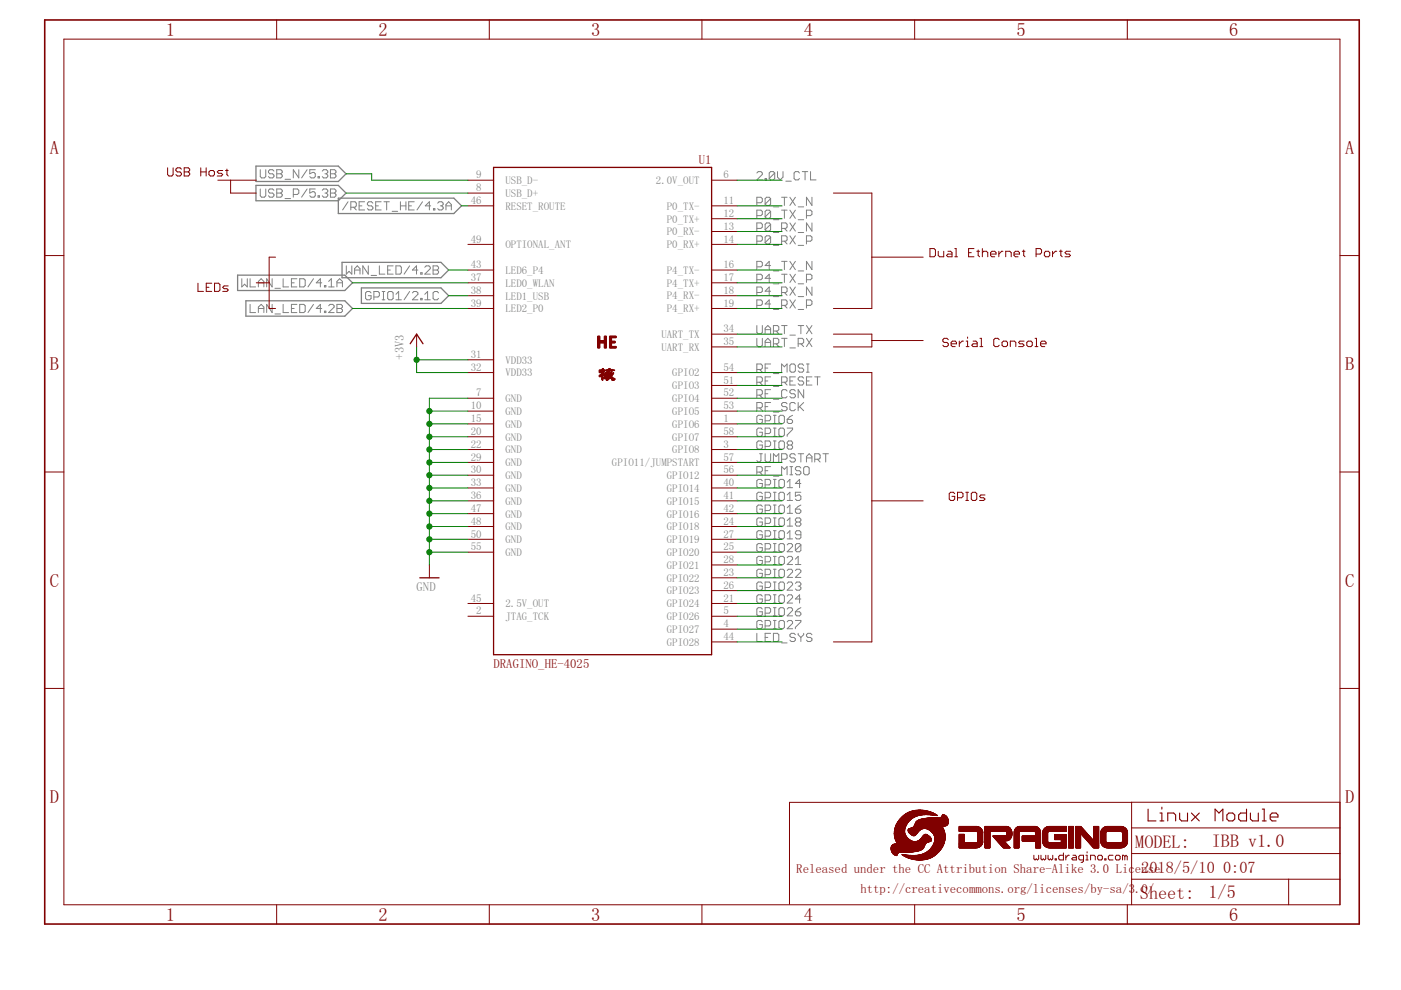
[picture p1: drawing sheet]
<svg xmlns="http://www.w3.org/2000/svg" width="297mm" height="210mm" viewBox="0 0 297 210" stroke-linecap="round" stroke-linejoin="round" font-family="sans-serif">
<defs><g id="words">
<g font-size="3.9" fill="#800000">
<text x="35.1" y="7.7">1</text>
<text x="80.2" y="7.7">2</text>
<text x="125.3" y="7.7">3</text>
<text x="170.4" y="7.7">4</text>
<text x="215.5" y="7.7">5</text>
<text x="260.6" y="7.7">6</text>
<text x="10.5" y="32.6">A</text>
<text x="285.2" y="32.6">A</text>
<text x="10.5" y="78.5">B</text>
<text x="285.2" y="78.5">B</text>
<text x="10.5" y="124.4">C</text>
<text x="285.2" y="124.4">C</text>
<text x="10.5" y="170.3">D</text>
<text x="285.2" y="170.3">D</text>
<text x="35.1" y="195.3">1</text>
<text x="80.2" y="195.3">2</text>
<text x="125.3" y="195.3">3</text>
<text x="170.4" y="195.3">4</text>
<text x="215.5" y="195.3">5</text>
<text x="260.6" y="195.3">6</text>
</g>
<g font-size="3.8" fill="#800000">
<text x="240.7" y="179.9">MODEL:</text>
<text x="256.9" y="179.6">IBB v1.0</text>
<text x="241.7" y="190.6">Sheet:</text>
<text x="256.2" y="190.5">1/5</text>
</g>
<g font-size="3.5" fill="#800000">
<text x="242" y="185">2018/5/10</text>
<text x="259.3" y="185">0:07</text>
</g>
<g font-size="2.7" fill="#800000">
<text x="148.2" y="34.7">U1</text>
<text x="104.6" y="141.5">DRAGINO_HE-4025</text>
<text x="168.8" y="185">Released under the CC Attribution Share-Alike 3.0 Lic</text>
<text x="240.6" y="185">ense</text>
<text x="182.4" y="189.4">http://creativecommons.org/licenses/by-sa/3</text>
<text x="240.7" y="189.4">.0/</text>
</g>
<g font-size="2.7" fill="#808080">
<text x="85.6" y="76.3" transform="rotate(-90 85.6 76.3)">+3V3</text>
<text x="88.3" y="125.2">GND</text>
</g>
<g font-size="2.3" fill="#808080">
<text x="101" y="40.6">8</text>
<text x="101" y="37.8">9</text>
<text x="107.1" y="41.7">USB_D+</text>
<text x="107.1" y="39">USB_D-</text>
<text x="139.1" y="39">2.0V_OUT</text>
<text x="153.4" y="37.8">6</text>
<text x="99.8" y="43.3">46</text>
<text x="107.1" y="44.5">RESET_ROUTE</text>
<text x="141.4" y="47.2">P0_TX+</text>
<text x="141.4" y="44.5">P0_TX-</text>
<text x="153.4" y="46">12</text>
<text x="153.4" y="43.3">11</text>
<text x="99.8" y="51.4">49</text>
<text x="107.1" y="52.6">OPTIONAL_ANT</text>
<text x="141.4" y="52.6">P0_RX+</text>
<text x="141.4" y="49.9">P0_RX-</text>
<text x="153.4" y="51.4">14</text>
<text x="153.4" y="48.7">13</text>
<text x="99.8" y="59.6">37</text>
<text x="99.8" y="56.9">43</text>
<text x="107.1" y="58.1">LED6_P4</text>
<text x="141.4" y="58.1">P4_TX-</text>
<text x="153.4" y="59.6">17</text>
<text x="153.4" y="56.9">16</text>
<text x="99.8" y="62.3">38</text>
<text x="99.8" y="65">39</text>
<text x="107.1" y="60.8">LED0_WLAN</text>
<text x="107.1" y="63.5">LED1_USB</text>
<text x="141.4" y="63.5">P4_RX-</text>
<text x="141.4" y="60.8">P4_TX+</text>
<text x="153.4" y="65">19</text>
<text x="153.4" y="62.3">18</text>
<text x="107.1" y="66.2">LED2_P0</text>
<text x="140.2" y="71.7">UART_TX</text>
<text x="141.4" y="66.2">P4_RX+</text>
<text x="153.4" y="70.5">34</text>
<text x="99.8" y="75.9">31</text>
<text x="107.1" y="77.1">VDD33</text>
<text x="140.2" y="74.4">UART_RX</text>
<text x="153.4" y="73.2">35</text>
<text x="99.8" y="78.6">32</text>
<text x="107.1" y="79.8">VDD33</text>
<text x="142.5" y="79.8">GPIO2</text>
<text x="142.5" y="82.5">GPIO3</text>
<text x="153.4" y="78.6">54</text>
<text x="153.4" y="81.3">51</text>
<text x="99.8" y="86.8">10</text>
<text x="99.8" y="89.5">15</text>
<text x="101" y="84.1">7</text>
<text x="107.1" y="85.3">GND</text>
<text x="107.1" y="88">GND</text>
<text x="142.5" y="85.3">GPIO4</text>
<text x="142.5" y="88">GPIO5</text>
<text x="153.4" y="84.1">52</text>
<text x="153.4" y="86.8">53</text>
<text x="153.4" y="89.5">1</text>
<text x="99.8" y="92.2">20</text>
<text x="99.8" y="94.9">22</text>
<text x="107.1" y="90.7">GND</text>
<text x="107.1" y="93.4">GND</text>
<text x="142.5" y="90.7">GPIO6</text>
<text x="142.5" y="93.4">GPIO7</text>
<text x="153.4" y="92.2">58</text>
<text x="153.4" y="94.9">3</text>
<text x="99.8" y="97.7">29</text>
<text x="99.8" y="100.4">30</text>
<text x="107.1" y="96.1">GND</text>
<text x="107.1" y="98.9">GND</text>
<text x="107.1" y="101.6">GND</text>
<text x="129.7" y="98.8">GPIO11/JUMPSTART</text>
<text x="141.4" y="101.6">GPIO12</text>
<text x="142.5" y="96.1">GPIO8</text>
<text x="153.4" y="97.7">57</text>
<text x="153.4" y="100.4">56</text>
<text x="99.8" y="103.1">33</text>
<text x="99.8" y="105.8">36</text>
<text x="107.1" y="104.3">GND</text>
<text x="107.1" y="107">GND</text>
<text x="141.4" y="104.3">GPIO14</text>
<text x="141.4" y="107">GPIO15</text>
<text x="153.4" y="103.1">40</text>
<text x="153.4" y="105.8">41</text>
<text x="99.8" y="108.5">47</text>
<text x="99.8" y="111.2">48</text>
<text x="99.8" y="114">50</text>
<text x="107.1" y="109.7">GND</text>
<text x="107.1" y="112.4">GND</text>
<text x="141.4" y="109.7">GPIO16</text>
<text x="141.4" y="112.4">GPIO18</text>
<text x="153.4" y="108.5">42</text>
<text x="153.4" y="111.2">24</text>
<text x="153.4" y="114">27</text>
<text x="99.8" y="116.7">55</text>
<text x="107.1" y="115.2">GND</text>
<text x="107.1" y="117.9">GND</text>
<text x="141.4" y="115.2">GPIO19</text>
<text x="141.4" y="117.9">GPIO20</text>
<text x="153.4" y="116.7">25</text>
<text x="153.4" y="119.4">28</text>
<text x="141.4" y="120.6">GPIO21</text>
<text x="141.4" y="123.3">GPIO22</text>
<text x="153.4" y="122.1">23</text>
<text x="153.4" y="124.8">26</text>
<text x="99.8" y="127.6">45</text>
<text x="101" y="130.3">2</text>
<text x="107.1" y="128.8">2.5V_OUT</text>
<text x="107.1" y="131.5">JTAG_TCK</text>
<text x="141.4" y="126">GPIO23</text>
<text x="141.4" y="128.8">GPIO24</text>
<text x="141.4" y="131.5">GPIO26</text>
<text x="153.4" y="127.6">21</text>
<text x="153.4" y="130.3">5</text>
<text x="141.4" y="134.2">GPIO27</text>
<text x="141.4" y="136.9">GPIO28</text>
<text x="153.4" y="133">4</text>
<text x="153.4" y="135.7">44</text>
</g>
</g></defs>
<g fill="none" stroke="#808080" stroke-width=".21">
<path d="M55.2 36v1.4l.3 .3h.5l.3-.3v-1.4M58.1 36.3l-.3-.3h-.6l-.3 .3v.3l.3 .3h.6l.3 .2v.3l-.3 .3h-.6l-.3-.3M58.7 36h.8l.3 .3v.3l-.3 .3 .3 .2v.3l-.3 .3h-.8zM58.7 36.9h.8M60.4 38h1.2M63.4 36v1.7l-1.2-1.7v1.7M65.1 36l-1.2 1.7M66.8 36h-1.1v.9l.6-.3h.3l.2 .3v.5l-.2 .3h-.6l-.3-.3M67.4 37.4h.3v.3h-.3zM68.3 36.3l.3-.3h.6l.3 .3v.3l-.3 .3M68.9 36.9h.3M69.2 36.9l.3 .2v.3l-.3 .3h-.6l-.3-.3"/>
<path d="M70.1 36h.9l.2 .3v.3l-.2 .3 .2 .2v.3l-.2 .3h-.9zM70.1 36.9h.9M160.5 36.7l.3-.3h.5l.3 .3v.3l-1.1 1.1h1.1M162.2 37.8h.3v.3h-.3zM164.3 36.7l-.3-.3h-.6l-.3 .3v1.1M164.3 36.7v1.1l-.3 .3h-.6l-.3-.3M164.3 36.7l-1.2 1.1M164.8 36.4v1.1l.6 .6 .6-.6v-1.1M166.6 38.4h1.2M169.5 36.7l-.3-.3h-.6l-.2 .3v1.1l.2 .3h.6l.3-.3M170.1 36.4h1.2M170.7 36.4v1.7"/>
<path d="M171.9 36.4v1.7h1.1M51.3 59.1v1.7l.6-.5 .5 .5v-1.7M53 59.1v1.7h1.2M54.8 60h1.1M55.2 40.1v1.4l.3 .3h.5l.3-.3v-1.4M57.7 59.1v1.7l-1.2-1.7v1.7M58.1 40.3l-.3-.2h-.6l-.3 .2v.3l.3 .3h.6l.3 .3v.3l-.3 .3h-.6l-.3-.3M58.7 40.1h.8l.3 .2v.3l-.3 .3 .3 .3v.3l-.3 .3h-.8zM58.7 40.9h.8M60 59.1v1.7h1.2M60.4 42.1h1.2M61.8 60h.6"/>
<path d="M62.2 41.2h.9l.3-.3v-.6l-.3-.2h-.9v1.7M62.9 59.1h-1.1v1.7h1.1M63.5 59.1h.9l.3 .3v1.1l-.3 .3h-.9zM65.1 40.1l-1.2 1.7M66.5 59.1l-1.2 1.7M66.8 40.1h-1.1v.8l.6-.3h.3l.2 .3v.6l-.2 .3h-.6l-.3-.3M67.4 41.5h.3v.3h-.3zM68.2 60h-1.1l.8-.9v1.7M68.3 40.3l.3-.2h.6l.3 .2v.3l-.3 .3M68.9 40.9h.3M69.2 40.9l.3 .3v.3l-.3 .3h-.6l-.3-.3M69.7 59.7l.6-.6v1.7"/>
<path d="M70.1 40.1h.9l.2 .2v.3l-.2 .3 .2 .3v.3l-.2 .3h-.9zM70.1 40.9h.9M71.4 60h1.2M73.4 56.4v1.7l.6-.6 .6 .6v-1.7M73.8 42.8l-1.2 1.7M74.4 43.9h.9l.2-.3v-.5l-.2-.3h-.9v1.7M75 43.9l.5 .6M75.2 58.1v-1.1l.6-.6 .5 .6v1.1M75.2 57.3h1.1M76.1 43.6h.6M77.3 42.8h-1.2v1.7h1.2M78.1 56.4v1.7l-1.2-1.7v1.7"/>
<path d="M78.7 58.4h1.1M79.1 43.1l-.3-.3h-.6l-.3 .3v.3l.3 .2h.6l.3 .3v.3l-.3 .3h-.6l-.3-.3M79.7 43.6h.5M80.4 56.4v1.7h1.2M80.8 42.8h-1.1v1.7h1.1M81.4 42.8h1.1M82 42.8v1.7M82.2 57.3h.6M83.1 44.8h1.2M83.4 56.4h-1.2v1.7h1.2M83.9 56.4h.9l.3 .3v1.1l-.3 .3h-.9zM84.9 43.6h1.2"/>
<path d="M84.9 42.8v1.7M86.1 42.8v1.7M86.7 43.6h.5M86.8 56.4l-1.1 1.7M87.8 42.8h-1.1v1.7h1.1M88.6 57.3h-1.2l.9-.9v1.7M89.2 57.8h.3v.3h-.3zM89.6 42.8l-1.2 1.7M90.1 56.7l.3-.3h.5l.3 .3v.3l-1.1 1.1h1.1M91.3 43.6h-1.1l.8-.8v1.7M91.8 57.3h.9M91.8 56.4h.9l.3 .3v.3l-.3 .3 .3 .2v.3l-.3 .3h-.9z"/>
<path d="M91.9 44.2h.3v.3h-.3zM92.8 43.1l.3-.3h.6l.3 .3v.3l-.3 .2M93.4 43.6h.3M93.7 43.6l.3 .3v.3l-.3 .3h-.6l-.3-.3M94.6 43.6h1.1M94.6 44.5v-1.1l.5-.6 .6 .6v1.1M160.5 43h.8l.3-.3v-.6l-.3-.3h-.8v1.8M160.5 45.7h.8l.3-.3v-.6l-.3-.2h-.8v1.7M160.5 48.4h.8l.3-.3v-.5l-.3-.3h-.8v1.7M160.5 51.1h.8l.3-.2v-.6l-.3-.3h-.8v1.7M160.5 56.6h.8l.3-.3v-.6l-.3-.3h-.8v1.8M160.5 59.3h.8l.3-.3v-.6l-.3-.3h-.8v1.8"/>
<path d="M163.4 42.1l-.3-.3h-.6l-.3 .3v1.2M163.4 44.8l-.3-.2h-.6l-.3 .2v1.2M163.4 47.6l-.3-.3h-.6l-.3 .3v1.1M163.4 50.3l-.3-.3h-.6l-.3 .3v1.1M163.4 42.1v1.2l-.3 .3h-.6l-.3-.3M163.4 44.8v1.2l-.3 .3h-.6l-.3-.3M163.4 47.6v1.1l-.3 .3h-.6l-.3-.3M163.4 50.3v1.1l-.3 .3h-.6l-.3-.3M163.4 47.6l-1.2 1.1M163.4 50.3l-1.2 1.1M163.4 56.3h-1.2l.9-.9v1.8M163.4 59h-1.2l.9-.9v1.8"/>
<path d="M163.4 42.1l-1.2 1.2M163.4 44.8l-1.2 1.2M164 49.3h1.1M164 52h1.1M164 57.4h1.1M164 43.9h1.1M164 46.6h1.1M165.7 58.1h1.2M165.7 48.4h.9l.3-.3v-.5l-.3-.3h-.9v1.7M165.7 51.1h.9l.3-.2v-.6l-.3-.3h-.9v1.7M165.7 55.4h1.2M165.7 41.8h1.2"/>
<path d="M165.7 44.6h1.2M166.3 41.8v1.8M166.3 44.6v1.7M166.3 55.4v1.8M166.3 58.1v1.8M166.3 48.4l.6 .6M166.3 51.1l.6 .6M167.5 47.3l1.1 1.7M167.5 50l1.1 1.7M167.5 55.4l1.1 1.8M167.5 58.1l1.1 1.8M167.5 41.8l1.1 1.8"/>
<path d="M167.5 44.6l1.1 1.7M168.6 47.3l-1.1 1.7M168.6 50l-1.1 1.7M168.6 55.4l-1.1 1.8M168.6 58.1l-1.1 1.8M168.6 41.8l-1.1 1.8M168.6 44.6l-1.1 1.7M169.2 49.3h1.2M169.2 52h1.2M169.2 57.4h1.2M169.2 43.9h1.2M169.2 46.6h1.2"/>
<path d="M171 45.7h.9l.2-.3v-.6l-.2-.2h-.9v1.7M171 51.1h.9l.2-.2v-.6l-.2-.3h-.9v1.7M171 59.3h.9l.2-.3v-.6l-.2-.3h-.9v1.8M172.1 41.8v1.8l-1.1-1.8v1.8M172.1 47.3v1.7l-1.1-1.7v1.7M172.1 55.4v1.8l-1.1-1.8v1.8M53 64.5v1.8h1.2M54.8 60.8v-1.1l.6-.6 .5 .6v1.1M54.8 66.3v-1.2l.6-.6 .5 .6v1.2M54.8 65.4h1.1M57.7 64.5v1.8l-1.2-1.8v1.8M58.3 66.6h1.2"/>
<path d="M58.3 61.1h1.2M60 64.5v1.8h1.2M61.8 65.4h.6M62.9 64.5h-1.1v1.8h1.1M63.5 64.5h.9l.3 .3v1.2l-.3 .3h-.9zM66.5 64.5l-1.2 1.8M68.2 65.4h-1.1l.8-.9v1.8M68.8 66h.3v.3h-.3zM68.8 60.5h.3v.3h-.3zM69.7 64.8l.3-.3h.5l.3 .3v.3l-1.1 1.2h1.1M69.7 60.8h1.1M71.4 64.5h.9l.3 .3v.3l-.3 .3 .3 .3v.3l-.3 .3h-.9z"/>
<path d="M71.4 65.4h.9M71.4 60.8v-1.1l.6-.6 .6 .6v1.1M78.7 62.1l-.3-.3h-.6l-.3 .3v1.2l.3 .3h.6l.3-.3v-.6h-.6M79.3 63h.8l.3-.3v-.6l-.3-.3h-.8v1.8M81 61.8h.6M81 63.6h.6M81.3 61.8v1.8M82.5 61.8h.6l.3 .3v1.2l-.3 .3h-.6l-.3-.3v-1.2zM83.9 63.6h1.2M83.9 62.4l.6-.6v1.8M86.8 61.8l-1.1 1.8M87.4 62.1l.3-.3h.6l.3 .3v.3l-1.2 1.2h1.2"/>
<path d="M89.2 63.3h.3v.3h-.3zM90.1 63.6h1.1M90.1 62.4l.6-.6v1.8M93 62.1l-.3-.3h-.6l-.3 .3v1.2l.3 .3h.6l.3-.3M160.5 62h.8l.3-.3v-.5l-.3-.3h-.8v1.7M160.5 64.7h.8l.3-.2v-.6l-.3-.3h-.8v1.7M160.5 69v1.5l.3 .3h.5l.3-.3v-1.5M160.5 71.7v1.5l.3 .3h.5l.3-.3v-1.5M160.5 78.3h.8l.3-.3v-.5l-.3-.3h-.8v1.7M161 78.3l.6 .6M162.2 70.8v-1.2l.6-.6 .6 .6v1.2M162.2 73.5v-1.2l.6-.6 .6 .6v1.2"/>
<path d="M162.2 69.9h1.2M162.2 72.6h1.2M162.2 78h.6M163.4 77.2h-1.2v1.7M163.4 79.9h-1.2v1.7M163.4 61.7h-1.2l.9-.8v1.7M163.4 64.5h-1.2l.9-.9v1.7M164 70.2h.8l.3-.3v-.6l-.3-.3h-.8v1.8M164 72.9h.8l.3-.3v-.6l-.3-.3h-.8v1.8M164 60.2h1.1M164 62.9h1.1M164 65.6h1.1"/>
<path d="M164 79.2h1.1M164.5 70.2l.6 .6M164.5 72.9l.6 .6M165.7 69h1.2M165.7 71.7h1.2M165.7 62h.9l.3-.3v-.5l-.3-.3h-.9v1.7M165.7 64.7h.9l.3-.2v-.6l-.3-.3h-.9v1.7M165.7 78.9v-1.7l.6 .6 .6-.6v1.7M166.3 69v1.8M166.3 71.7v1.8M166.3 62l.6 .6M166.3 64.7l.6 .6"/>
<path d="M167.5 71.1h1.1M167.5 73.8h1.1M167.5 60.9l1.1 1.7M167.5 63.6l1.1 1.7M167.8 77.2h.5l.3 .3v1.1l-.3 .3h-.5l-.3-.3v-1.1zM168.6 79.9h-1.1v1.7h1.1M168.6 60.9l-1.1 1.7M168.6 63.6l-1.1 1.7M169.2 69h1.2M169.2 72.9h.9l.3-.3v-.6l-.3-.3h-.9v1.8M169.2 60.2h1.2M169.2 62.9h1.2"/>
<path d="M169.2 65.6h1.2M169.8 69v1.8M169.8 72.9l.6 .6M170.4 77.5l-.3-.3h-.6l-.3 .3v.3l.3 .2h.6l.3 .3v.3l-.3 .3h-.6l-.3-.3M171 69l1.1 1.8M171 71.7l1.1 1.8M171 64.7h.9l.2-.2v-.6l-.2-.3h-.9v1.7M171 77.2h.6M171 78.9h.6M171.3 77.2v1.7M172.1 69l-1.1 1.8M172.1 71.7l-1.1 1.8"/>
<path d="M172.1 60.9v1.7l-1.1-1.7v1.7M172.1 79.9h-1.1v1.7h1.1M172.7 79.9h1.2M173.3 79.9v1.7M160.5 81h.8l.3-.2v-.6l-.3-.3h-.8v1.7M160.5 83.8h.8l.3-.3v-.6l-.3-.3h-.8v1.7M160.5 86.5h.8l.3-.3v-.6l-.3-.3h-.8v1.8M161 96.2h.6M161 86.5l.6 .6M161 81l.6 .6M161 83.8l.6 .5M161.3 96.2v1.5l-.3 .3h-.2l-.3-.3"/>
<path d="M161.6 88.3l-.3-.2h-.5l-.3 .2v1.2l.3 .3h.5l.3-.3v-.6h-.6M161.6 91.1l-.3-.3h-.5l-.3 .3v1.1l.3 .3h.5l.3-.3v-.5h-.6M161.6 93.8l-.3-.3h-.5l-.3 .3v1.2l.3 .2h.5l.3-.2v-.6h-.6M162.2 89.2h.9l.3-.3v-.6l-.3-.2h-.9v1.7M162.2 91.9h.9l.3-.2v-.6l-.3-.3h-.9v1.7M162.2 94.7h.9l.3-.3v-.6l-.3-.3h-.9v1.7M162.2 96.2v1.5l.3 .3h.6l.3-.3v-1.5M162.2 86.2h.6M162.2 80.8h.6M162.2 99.8h.6M162.2 83.5h.6M163.4 82.6h-1.2v1.7"/>
<path d="M163.4 85.3h-1.2v1.8M163.4 98.9h-1.2v1.8M164 98v-1.8l.5 .6 .6-.6v1.8M164 90.8h.5M164 92.5h.5M164 87.4h1.1M164 81.9h1.1M164 88.1h.5M164 89.8h.5M164 84.6h1.1M164 93.5h.5M164 95.2h.5"/>
<path d="M164.3 88.1v1.7M164.3 90.8v1.7M164.3 93.5v1.7M165.1 88.3l.3-.2h.6l.3 .2v1.2l-.3 .3h-.6l-.3-.3zM165.1 91.1l.3-.3h.6l.3 .3v1.1l-.3 .3h-.6l-.3-.3zM165.1 93.8l.3-.3h.6l.3 .3v1.2l-.3 .2h-.6l-.3-.2zM165.7 81h.9l.3-.2v-.6l-.3-.3h-.9v1.7M165.7 97.4h.9l.3-.3v-.6l-.3-.3h-.9v1.8M166.3 81l.6 .6M166.9 82.9l-.3-.3h-.6l-.3 .3v1.2l.3 .2h.6l.3-.2M166.9 85.6l-.3-.3h-.6l-.3 .3v.3l.3 .3h.6l.3 .3v.3l-.3 .3h-.6l-.3-.3M166.9 88.9h.9l.2 .3v.3l-.2 .3h-.6l-.3-.3z"/>
<path d="M166.9 90.8h1.1v.3l-1.1 1.1v.3M167.2 94.4l-.3-.3v-.3l.3-.3h.6l.2 .3v.3l-.2 .3M167.2 94.4l-.3 .3v.3l.3 .2h.6l.2-.2v-.3l-.2-.3M167.2 94.4h.6M167.5 80.8h.6M167.5 98.9h.6M167.8 98.9v1.8M168 88.1l-.5 .2-.6 .6M168.6 82.9l-.3-.3h-.5l-.3 .3v.3l.3 .3h.5l.3 .3v.3l-.3 .2h-.5l-.3-.2M168.6 85.6l-.3-.3h-.5l-.3 .3v1.2l.3 .3h.5l.3-.3M168.6 96.5l-.3-.3h-.5l-.3 .3v.3l.3 .3h.5l.3 .3v.3l-.3 .3h-.5l-.3-.3M169.2 85.3v1.8"/>
<path d="M169.2 96.2h1.2M169.5 86.2l.9 .9M169.8 96.2v1.8M169.8 99.2l-.3-.3h-.6l-.3 .3v.3l.3 .3h.6l.3 .3v.3l-.3 .3h-.6l-.3-.3M170.4 80.2l-.3-.3h-.6l-.3 .3v.3l.3 .3h.6l.3 .2v.3l-.3 .3h-.6l-.3-.3M170.4 82.6v1.7l-1.2-1.7v1.7M170.4 85.3l-1.2 1.2M170.7 98.9h.6l.3 .3v1.2l-.3 .3h-.6l-.3-.3v-1.2zM171 98v-1.2l.6-.6 .5 .6v1.2M171 97.1h1.1M171 80.8h.6M172.7 97.4h.9l.3-.3v-.6l-.3-.3h-.9v1.8"/>
<path d="M173.3 97.4l.6 .6M174.5 96.2h1.1M175.1 96.2v1.8M160.5 100.1h.8l.3-.3v-.6l-.3-.3h-.8v1.8M161 100.1l.6 .6M161.6 101.9l-.3-.3h-.5l-.3 .3v1.2l.3 .3h.5l.3-.3v-.6h-.6M161.6 104.7l-.3-.3h-.5l-.3 .3v1.1l.3 .3h.5l.3-.3v-.6h-.6M161.6 107.4l-.3-.3h-.5l-.3 .3v1.1l.3 .3h.5l.3-.3v-.6h-.6M161.6 110.1l-.3-.3h-.5l-.3 .3v1.2l.3 .2h.5l.3-.2v-.6h-.6M161.6 112.8l-.3-.3h-.5l-.3 .3v1.2l.3 .3h.5l.3-.3v-.6h-.6M161.6 115.5l-.3-.2h-.5l-.3 .2v1.2l.3 .3h.5l.3-.3v-.6h-.6M161.6 118.3l-.3-.3h-.5l-.3 .3v1.1l.3 .3h.5l.3-.3v-.6h-.6"/>
<path d="M162.2 102.8h.9l.3-.3v-.6l-.3-.3h-.9v1.8M162.2 105.5h.9l.3-.3v-.5l-.3-.3h-.9v1.7M162.2 108.2h.9l.3-.3v-.5l-.3-.3h-.9v1.7M162.2 111h.9l.3-.3v-.6l-.3-.3h-.9v1.7M162.2 113.7h.9l.3-.3v-.6l-.3-.3h-.9v1.8M162.2 116.4h.9l.3-.3v-.6l-.3-.2h-.9v1.7M162.2 119.1h.9l.3-.3v-.5l-.3-.3h-.9v1.7M164 118h.5M164 119.7h.5M164 109.8h.5M164 111.5h.5M164 112.5h.5"/>
<path d="M164 114.3h.5M164 115.3h.5M164 117h.5M164 104.4h.5M164 106.1h.5M164 107.1h.5M164 108.8h.5M164 101.6h.5M164 103.4h.5M164 101h1.1M164.3 101.6v1.8M164.3 104.4v1.7"/>
<path d="M164.3 107.1v1.7M164.3 109.8v1.7M164.3 112.5v1.8M164.3 115.3v1.7M164.3 118v1.7M165.1 101.9l.3-.3h.6l.3 .3v1.2l-.3 .3h-.6l-.3-.3zM165.1 104.7l.3-.3h.6l.3 .3v1.1l-.3 .3h-.6l-.3-.3zM165.1 107.4l.3-.3h.6l.3 .3v1.1l-.3 .3h-.6l-.3-.3zM165.1 110.1l.3-.3h.6l.3 .3v1.2l-.3 .2h-.6l-.3-.2zM165.1 112.8l.3-.3h.6l.3 .3v1.2l-.3 .3h-.6l-.3-.3zM165.1 115.5l.3-.2h.6l.3 .2v1.2l-.3 .3h-.6l-.3-.3zM165.1 118.3l.3-.3h.6l.3 .3v1.1l-.3 .3h-.6l-.3-.3z"/>
<path d="M165.7 100.7v-1.8l.6 .6 .6-.6v1.8M166.9 102.2l.6-.6v1.8M166.9 104.9l.6-.5v1.7M166.9 107.7l.6-.6v1.7M166.9 110.4l.6-.6v1.7M166.9 113.1l.6-.6v1.8M166.9 115.5l.3-.2h.6l.2 .2v.3l-1.1 1.2h1.1M166.9 118.3l.3-.3h.6l.2 .3v.3l-1.1 1.1h1.1M166.9 111.5h1.1M166.9 114.3h1.1M166.9 106.1h1.1M166.9 108.8h1.1"/>
<path d="M166.9 103.4h1.1M167.5 100.7h.6M168.6 107.9h.9l.3 .3v.3l-.3 .3h-.6l-.3-.3zM168.6 118.6l.6-.6v1.7M168.6 119.7h1.2M168.9 110.7l-.3-.3v-.3l.3-.3h.6l.3 .3v.3l-.3 .3M168.9 110.7l-.3 .3v.3l.3 .2h.6l.3-.2v-.3l-.3-.3M168.9 110.7h.6M169.8 104.4h-1.2v.8l.9-.3 .3 .3v.6l-.3 .3h-.6l-.3-.3M169.8 113.4h-.9l-.3-.3v-.3l.3-.3h.6l.3 .3v1.2l-.3 .3h-.6l-.3-.3M169.8 115.5v1.2l-.3 .3h-.6l-.3-.3M169.8 115.5l-.3-.2h-.6l-.3 .2v1.2"/>
<path d="M169.8 102.5h-1.2l.9-.9v1.8M169.8 115.5l-1.2 1.2M169.8 107.1l-1.2 .8M160.5 134.3v1.7h1.1M161.6 121l-.3-.3h-.5l-.3 .3v1.1l.3 .3h.5l.3-.3v-.5h-.6M161.6 123.7l-.3-.3h-.5l-.3 .3v1.2l.3 .2h.5l.3-.2v-.6h-.6M161.6 126.4l-.3-.3h-.5l-.3 .3v1.2l.3 .3h.5l.3-.3v-.6h-.6M161.6 129.1l-.3-.3h-.5l-.3 .3v1.2l.3 .3h.5l.3-.3v-.6h-.6M161.6 131.8l-.3-.2h-.5l-.3 .2v1.2l.3 .3h.5l.3-.3v-.6h-.6M162.2 121.8h.9l.3-.2v-.6l-.3-.3h-.9v1.7M162.2 124.6h.9l.3-.3v-.6l-.3-.3h-.9v1.7M162.2 127.3h.9l.3-.3v-.6l-.3-.3h-.9v1.8"/>
<path d="M162.2 130h.9l.3-.3v-.6l-.3-.3h-.9v1.8M162.2 132.7h.9l.3-.3v-.6l-.3-.2h-.9v1.7M162.2 135.1h.6M163.4 134.3h-1.2v1.7h1.2M164 134.3h.8l.3 .3v1.1l-.3 .3h-.8zM164 126.1h.5M164 127.9h.5M164 120.7h.5M164 122.4h.5M164 123.4h.5M164 125.1h.5M164 131.6h.5"/>
<path d="M164 133.3h.5M164 128.8h.5M164 130.6h.5M164.3 120.7v1.7M164.3 123.4v1.7M164.3 126.1v1.8M164.3 128.8v1.8M164.3 131.6v1.7M165.1 121l.3-.3h.6l.3 .3v1.1l-.3 .3h-.6l-.3-.3zM165.1 123.7l.3-.3h.6l.3 .3v1.2l-.3 .2h-.6l-.3-.2zM165.1 126.4l.3-.3h.6l.3 .3v1.2l-.3 .3h-.6l-.3-.3zM165.1 129.1l.3-.3h.6l.3 .3v1.2l-.3 .3h-.6l-.3-.3z"/>
<path d="M165.1 131.8l.3-.2h.6l.3 .2v1.2l-.3 .3h-.6l-.3-.3zM165.7 136.3h1.2M166.9 126.4l.3-.3h.6l.2 .3v.3l-1.1 1.2h1.1M166.9 121l.3-.3h.6l.2 .3v.3l-1.1 1.1h1.1M166.9 123.7l.3-.3h.6l.2 .3v.3l-1.1 1.1h1.1M166.9 129.1l.3-.3h.6l.2 .3v.3l-1.1 1.2h1.1M166.9 131.8l.3-.2h.6l.2 .2v.3l-1.1 1.2h1.1M168.6 121l.3-.3h.6l.3 .3v.3l-1.2 1.1h1.2M168.6 123.7l.3-.3h.6l.3 .3v.3l-.3 .3M168.6 129.7h.9l.3 .3v.3l-.3 .3h-.6l-.3-.3zM168.6 131.6h1.2v.2l-1.2 1.2v.3M168.6 134.6l-.3-.3h-.5l-.3 .3v.3l.3 .2h.5l.3 .3v.3l-.3 .3h-.5l-.3-.3"/>
<path d="M169.2 134.3v.3l.6 .5M169.2 124.3h.3M169.5 124.3l.3 .3v.3l-.3 .2h-.6l-.3-.2M169.8 135.1v.9M169.8 127h-1.2l.9-.9v1.8M169.8 128.8l-1.2 .9M170.4 134.3v.3l-.6 .5M172.1 134.6l-.2-.3h-.6l-.3 .3v.3l.3 .2h.6l.2 .3v.3l-.2 .3h-.6l-.3-.3"/>
</g>
<path d="M54.3 39.3h17.4l1.7 1.6-1.7 1.7h-17.4zM54.3 35.2h17.4l1.7 1.7-1.7 1.6h-17.4zM50.4 58.3h22.7l1.6 1.7-1.6 1.6h-22.7zM71.7 42h24.5l1.7 1.6-1.7 1.7h-24.5zM72.5 55.6h21l1.6 1.7-1.6 1.6h-21zM52.1 63.8h21l1.6 1.6-1.6 1.6h-21zM76.6 61h16.9l1.6 1.7-1.6 1.6h-16.9z" fill="none" stroke="#808080" stroke-width=".28"/>
<g fill="none" stroke="#800000" stroke-width=".23">
<path d="M243.4 171.6v2.5h1.7M245.9 174.1h.9M245.9 172.4h.4v1.7M246.3 171.1v.5M247.6 174.1v-1.7h1.3l.4 .4v1.3M250.1 172.4v1.3l.4 .4h1.3v-1.7M252.6 172.4l1.7 1.7M254.3 172.4l-1.7 1.7M257.6 174.1v-2.5l.8 .8 .9-.8v2.5M260.1 172.8l.4-.4h.9l.4 .4v.9l-.4 .4h-.9l-.4-.4zM264.3 171.6v2.5h-1.3l-.4-.4v-.9l.4-.4h1.3M265.1 172.4v1.3l.4 .4h1.3v-1.7"/>
<path d="M267.6 174.1h.9M267.6 171.6h.4v2.5M269.3 173.2h1.7v-.4l-.4-.4h-.9l-.4 .4v.9l.4 .4h.9"/>
</g>
<g fill="none" stroke="#800000" stroke-width=".21">
<path d="M13.5 8.3h270.6v183.5h-270.6zM58.7 4.2v4.1M103.7 4.2v4.1M148.8 4.2v4.1M193.9 4.2v4.1M239 4.2v4.1M35.5 35.6v1.4l.3 .3h.6l.3-.3v-1.4M38.5 35.9l-.3-.3h-.6l-.3 .3v.3l.3 .2h.6l.3 .3v.3l-.3 .3h-.6l-.3-.3M39.1 35.6h.8l.3 .3v.3l-.3 .2 .3 .3v.3l-.3 .3h-.8zM39.1 36.4h.8M42.6 36.4h1.1M42.6 35.6v1.7"/>
<path d="M43.7 35.6v1.7M44.3 36.4l.3-.2h.6l.3 .2v.6l-.3 .3h-.6l-.3-.3zM46.2 38.2h8.1M47.2 36.2h-.8l-.3 .2 .3 .3h.5l.3 .3-.3 .3h-.8M47.8 36.2h.6M48.1 35.9v1.1l.3 .3M48.9 38.2v2.7h5.4M99.2 38.2h5.4M150.9 38.2h5.4M9.5 54.2h4M54.3 60h2.8M58.4 54.5h-1.3v10.9h1.3"/>
<path d="M99.2 40.9h5.4M99.2 60h5.4M99.2 57.3h5.4M99.2 51.8h5.4M99.2 43.6h5.4M150.9 60h5.4M150.9 57.3h5.4M150.9 51.8h5.4M150.9 49.1h5.4M150.9 46.4h5.4M150.9 43.6h5.4M176.7 40.9h8.1v24.5h-8.1"/>
<path d="M184.8 54.5h10.9M197.2 52.7h.8l.3 .3v1.2l-.3 .2h-.8zM198.9 53.3v.9l.3 .2h.9v-1.1M201 53.3h.5l.3 .3v.8h-.8l-.3-.2 .3-.3h.8M202.4 54.4h.6M202.4 52.7h.3v1.7M205.4 53.6h.5M206.5 52.7h-1.1v1.7h1.1M207.1 53.3h.6M207.4 53v1.2l.3 .2M208.3 53.6l.3-.3h.5l.3 .3v.8M208.3 52.7v1.7"/>
<path d="M210 53.9h1.2v-.3l-.3-.3h-.6l-.3 .3v.6l.3 .2h.6M211.8 53.3v1.1M212.6 53.3h-.2l-.6 .6M213.2 54.4v-1.1h.9l.3 .3v.8M215 53.9h1.2v-.3l-.3-.3h-.6l-.3 .3v.6l.3 .2h.6M216.7 53.3h.6M217 53v1.2l.3 .2M219.7 53.9h.8l.3-.3v-.6l-.3-.3h-.8v1.7M221.7 53.3h.6l.3 .3v.6l-.3 .2h-.6l-.3-.2v-.6zM223.2 53.3v1.1M224 53.3h-.2l-.6 .6M224.6 53.3h.6"/>
<path d="M224.9 53v1.2l.3 .2M226.9 53.3h-.8l-.3 .3 .3 .3h.6l.2 .3-.2 .2h-.9M284.1 54.2h4.1M42 60v1.8h1.1M43.7 60.9h.6M44.9 60h-1.2v1.8h1.2M45.5 60h.9l.2 .3v1.2l-.2 .3h-.9zM48.4 60.6h-.9l-.3 .3 .3 .3h.6l.3 .3-.3 .3h-.9M88.3 70.8v2.8M99.2 65.4h5.4M99.2 79h5.4M99.2 62.7h5.4"/>
<path d="M99.2 76.3h5.4M150.9 65.4h5.4M150.9 70.8h5.4M150.9 73.6h5.4M150.9 79h5.4M150.9 62.7h5.4M176.7 70.8h8.1v2.8h-8.1M176.7 79h8.1v57.1h-8.1M184.8 72.2h10.9M201.1 72l-.3-.3h-.6l-.3 .3v.3l.3 .3h.6l.3 .3v.3l-.3 .3h-.6l-.3-.3M201.7 72.9h1.1v-.3l-.3-.3h-.6l-.2 .3v.6l.2 .3h.6M203.4 72.3v1.2"/>
<path d="M204.3 72.3h-.3l-.6 .6M204.9 73.5h.5M204.9 72.3h.2v1.2M205.1 71.5v.2M206.3 72.3h.6l.3 .3v.9h-.9l-.3-.3 .3-.3h.9M207.8 71.7h.3v1.8M207.8 73.5h.6M211.9 72l-.3-.3h-.6l-.3 .3v1.2l.3 .3h.6l.3-.3M212.4 72.6l.3-.3h.6l.3 .3v.6l-.3 .3h-.6l-.3-.3zM214.2 73.5v-1.2h.9l.3 .3v.9M217.1 72.3h-.9l-.2 .3 .2 .3h.6l.3 .3-.3 .3h-.8M217.7 72.6l.3-.3h.6l.3 .3v.6l-.3 .3h-.6l-.3-.3z"/>
<path d="M219.5 71.7h.3v1.8M219.5 73.5h.5M220.6 72.9h1.2v-.3l-.3-.3h-.6l-.3 .3v.6l.3 .3h.6M99.2 84.4h5.4M99.2 87.2h5.4M99.2 89.9h5.4M99.2 92.6h5.4M99.2 95.3h5.4M99.2 98h5.4M150.9 84.4h5.4M150.9 87.2h5.4M150.9 89.9h5.4"/>
<path d="M150.9 92.6h5.4M150.9 95.3h5.4M150.9 98h5.4M150.9 81.7h5.4M9.5 100.1h4M91 119.8v2.7M99.2 106.2h5.4M99.2 100.8h5.4M99.2 103.5h5.4M99.2 108.9h5.4M99.2 111.6h5.4M99.2 114.3h5.4"/>
<path d="M99.2 117.1h5.4M150.9 106.2h5.4M150.9 100.8h5.4M150.9 103.5h5.4M150.9 108.9h5.4M150.9 111.6h5.4M150.9 114.3h5.4M150.9 117.1h5.4M150.9 119.8h5.4M184.8 106.2h10.9M202.4 104.7l-.3-.3h-.6l-.2 .3v1.1l.2 .3h.6l.3-.3v-.6h-.6M203 105.5h.9l.3-.3v-.5l-.3-.3h-.9v1.7"/>
<path d="M204.8 104.4h.5M204.8 106.1h.5M205 104.4v1.7M206.2 104.4h.6l.3 .3v1.1l-.3 .3h-.6l-.3-.3v-1.1zM208.8 104.9h-.8l-.3 .3 .3 .3h.6l.2 .3-.2 .3h-.9M284.1 100.1h4.1M99.2 128h5.4M99.2 130.7h5.4M150.9 136.1h5.4M150.9 128h5.4M150.9 122.5h5.4M150.9 125.2h5.4"/>
<path d="M150.9 130.7h5.4M150.9 133.4h5.4M9.5 146h4M284.1 146h4.1M239.9 170.1v21.7M239.9 175.5h44.2M284.1 170.1h-116.7v21.6M58.7 191.8v4.1M103.7 191.8v4.1M148.8 191.8v4.1M193.9 191.8v4.1M219.2 181.3v.8l.3 .2 .2-.2 .3 .2 .2-.2v-.8"/>
<path d="M220.7 181.3v.8l.3 .2 .2-.2 .3 .2 .2-.2v-.8M222.2 181.3v.8l.3 .2 .2-.2 .3 .2 .2-.2v-.8M223.7 182.1h.3v.2h-.3zM225.5 180.8v1.5h-.8l-.2-.2v-.5l.2-.3h.8M226 181.3v1M226.7 181.3h-.2l-.5 .5M227.5 181.3h.5l.2 .3v.7h-.7l-.3-.2 .3-.3h.7M229.7 182.3h-.7l-.3-.2v-.5l.3-.3h.7v1.3l-.2 .2h-.3M230.2 182.3h.5M230.2 181.3h.3v1M230.5 180.6v.2M231.2 182.3v-1h.8l.2 .3v.7"/>
<path d="M233 181.3h.5l.2 .3v.5l-.2 .2h-.5l-.3-.2v-.5zM234.2 182.1h.3v.2h-.3zM236 181.3h-.8l-.2 .3v.5l.2 .2h.8M236.7 181.3h.5l.3 .3v.5l-.3 .2h-.5l-.2-.2v-.5zM238.5 181.6l.2-.3 .3 .3v.7M238.5 181.6l-.3-.3h-.2v1M238.5 181.6v.7M239 191.8v4.1M239.9 186.4h44.2M239.9 181h44.2M273.2 186.4v5.4"/>
</g>
<path d="M9.5 4.2h278.7v191.7h-278.7z" fill="none" stroke="#800000" stroke-width=".34"/>
<g fill="#800000" stroke="#800000" stroke-width=".21">
<path d="M194.6 182.3l.8 .1z"/>
<path d="M194.2 182.3h1.5z"/>
<path d="M194 182.2l1.9 .1z"/>
<path d="M193.9 182.2l2.2 .1z"/>
<path d="M193.7 182.2h2.6z"/>
<path d="M193.6 182.2h2.8z"/>
<path d="M193.4 182.1l3.1 .1z"/>
<path d="M193.3 182.1l3.3 .1z"/>
<path d="M193.2 182.1h3.5z"/>
<path d="M193.1 182.1h3.7z"/>
<path d="M193 182l3.9 .1z"/>
<path d="M193 182l4 .1z"/>
<path d="M192.9 182h4.1z"/>
<path d="M192.8 181.9l4.3 .1z"/>
<path d="M192.7 181.9l4.5 .1z"/>
<path d="M192.6 181.9h4.6z"/>
<path d="M192.5 181.9h4.8z"/>
<path d="M192.5 181.8l4.9 .1z"/>
<path d="M192.4 181.8l5 .1z"/>
<path d="M192.4 181.8h5.1z"/>
<path d="M192.3 181.8h5.2z"/>
<path d="M192.2 181.7l5.4 .1z"/>
<path d="M192.2 181.7l5.5 .1z"/>
<path d="M192.1 181.7h5.6z"/>
<path d="M192 181.7h5.8z"/>
<path d="M192 181.6l5.8 .1z"/>
<path d="M191.9 181.6h5.9z"/>
<path d="M191.9 181.6h6z"/>
<path d="M191.8 181.5l6.1 .1z"/>
<path d="M191.8 181.5l6.2 .1z"/>
<path d="M191.7 181.5h6.3z"/>
<path d="M191.7 181.5h6.4z"/>
<path d="M191.6 181.4l6.5 .1z"/>
<path d="M191.6 181.4h6.5z"/>
<path d="M191.5 181.4h6.7z"/>
<path d="M190 181.4h.1z"/>
<path d="M191.5 181.4h1.7z"/>
<path d="M194.1 181.4h4.1z"/>
<path d="M189.9 181.3l.3 .1z"/>
<path d="M191.5 181.3l1.2 .1z"/>
<path d="M194.4 181.3l3.8 .1z"/>
<path d="M189.8 181.3h.4z"/>
<path d="M191.4 181.3h1z"/>
<path d="M194.6 181.3h3.7z"/>
<path d="M189.7 181.3h.5z"/>
<path d="M191.4 181.3h.8z"/>
<path d="M194.8 181.3h3.5z"/>
<path d="M191.3 181.3h.6z"/>
<path d="M194.9 181.3h3.4z"/>
<path d="M189.6 181.2l.6 .1z"/>
<path d="M191.3 181.2l.4 .1z"/>
<path d="M195.1 181.2l3.3 .1z"/>
<path d="M189.6 181.2h.6z"/>
<path d="M191.3 181.2h.2z"/>
<path d="M195.2 181.2h3.2z"/>
<path d="M189.5 181.2h.7z"/>
<path d="M191.2 181.2h.1z"/>
<path d="M195.3 181.2h3.1z"/>
<path d="M189.5 181.1l.7 .1z"/>
<path d="M195.4 181.1l3.1 .1z"/>
<path d="M189.5 181.1h.8z"/>
<path d="M195.5 181.1h3z"/>
<path d="M189.4 181.1h.9z"/>
<path d="M195.6 181.1h2.9z"/>
<path d="M195.7 181.1h2.8z"/>
<path d="M189.4 181l.9 .1z"/>
<path d="M195.7 181l2.9 .1z"/>
<path d="M189.4 181h.9z"/>
<path d="M195.8 181h2.8z"/>
<path d="M189.3 181h1z"/>
<path d="M195.9 181h2.8z"/>
<path d="M189.3 181h1.1z"/>
<path d="M189.3 180.9l1.1 .1z"/>
<path d="M196 180.9l2.7 .1z"/>
<path d="M189.3 180.9h1.1z"/>
<path d="M196 180.9h2.8z"/>
<path d="M189.2 180.9h1.2z"/>
<path d="M196.1 180.9h2.7z"/>
<path d="M189.3 180.8l1.1 .1z"/>
<path d="M196.2 180.8l2.6 .1z"/>
<path d="M189.2 180.8h1.3z"/>
<path d="M196.2 180.8h2.6z"/>
<path d="M196.3 180.8h2.5z"/>
<path d="M196.3 180.8h2.6z"/>
<path d="M189.2 180.7l1.4 .1z"/>
<path d="M196.4 180.7l2.5 .1z"/>
<path d="M189.1 180.7h1.5z"/>
<path d="M191.7 180.7h.9z"/>
<path d="M196.4 180.7h2.5z"/>
<path d="M189.1 180.7h1.6z"/>
<path d="M191.3 180.7h1.7z"/>
<path d="M189.1 180.6l1.7 .1z"/>
<path d="M190.9 180.6l2.3 .1z"/>
<path d="M196.5 180.6l2.5 .1z"/>
<path d="M189.1 180.6l4.3 .1z"/>
<path d="M196.6 180.6l2.4 .1z"/>
<path d="M189.1 180.6h4.5z"/>
<path d="M196.6 180.6h2.4z"/>
<path d="M189.1 180.6h4.7z"/>
<path d="M196.6 180.6h2.5z"/>
<path d="M189 180.5l5 .1z"/>
<path d="M196.6 180.5l2.5 .1z"/>
<path d="M189.1 180.5l5.1 .1z"/>
<path d="M196.7 180.5l2.4 .1z"/>
<path d="M189.1 180.5h5.2z"/>
<path d="M196.7 180.5h2.4z"/>
<path d="M189 180.4l5.5 .1z"/>
<path d="M196.7 180.4l2.5 .1z"/>
<path d="M189 180.4l5.6 .1z"/>
<path d="M196.8 180.4l2.4 .1z"/>
<path d="M189 180.4h5.7z"/>
<path d="M196.8 180.4h2.4z"/>
<path d="M189 180.4h5.8z"/>
<path d="M189 180.3l5.9 .1z"/>
<path d="M196.9 180.3l2.4 .1z"/>
<path d="M189 180.3l6 .1z"/>
<path d="M196.9 180.3l2.3 .1z"/>
<path d="M189 180.3h6z"/>
<path d="M197 180.3h2.3z"/>
<path d="M189 180.3h6.1z"/>
<path d="M189 180.2l6.2 .1z"/>
<path d="M197 180.2l2.3 .1z"/>
<path d="M197 180.2l2.4 .1z"/>
<path d="M188.9 180.2h6.4z"/>
<path d="M197.1 180.2h2.3z"/>
<path d="M189 180.1l6.3 .1z"/>
<path d="M197.1 180.1l2.3 .1z"/>
<path d="M189 180.1l6.4 .1z"/>
<path d="M188.9 180.1h6.6z"/>
<path d="M197.2 180.1h2.3z"/>
<path d="M197.2 180.1h2.2z"/>
<path d="M189 180l6.5 .1z"/>
<path d="M197.2 180l2.3 .1z"/>
<path d="M188.9 180l6.7 .1z"/>
<path d="M197.3 180l2.2 .1z"/>
<path d="M188.9 180h6.7z"/>
<path d="M197.3 180h2.2z"/>
<path d="M188.9 179.9l6.8 .1z"/>
<path d="M197.3 179.9l2.2 .1z"/>
<path d="M197.3 179.9l2.3 .1z"/>
<path d="M188.9 179.9h6.8z"/>
<path d="M197.3 179.9h2.3z"/>
<path d="M197.4 179.9h2.2z"/>
<path d="M188.9 179.8l6.9 .1z"/>
<path d="M197.4 179.8l2.2 .1z"/>
<path d="M188.9 179.8h6.9z"/>
<path d="M197.4 179.8h2.3z"/>
<path d="M188.9 179.7l6.9 .1z"/>
<path d="M197.4 179.7l2.3 .1z"/>
<path d="M203.4 179.7l3.6 .1z"/>
<path d="M208.8 179.7l1.1 .1z"/>
<path d="M212.7 179.7l1.5 .1z"/>
<path d="M215 179.7l1 .1z"/>
<path d="M219.6 179.7l1 .1z"/>
<path d="M222.5 179.7l3.6 .1z"/>
<path d="M226.5 179.7l1.1 .1z"/>
<path d="M228.1 179.7l1 .1z"/>
<path d="M231.8 179.7l1.1 .1z"/>
<path d="M234.8 179.7l2.8 .1z"/>
<path d="M197.5 179.7l2.2 .1z"/>
<path d="M203.4 179.7l3.8 .1z"/>
<path d="M212.7 179.7l1.4 .1z"/>
<path d="M222.2 179.7l3.9 .1z"/>
<path d="M234.5 179.7l3.4 .1z"/>
<path d="M189 179.7h6.9z"/>
<path d="M197.5 179.7h2.2z"/>
<path d="M203.3 179.7h4z"/>
<path d="M208.8 179.7h1.1z"/>
<path d="M212.7 179.7h1.5z"/>
<path d="M215 179.7h1z"/>
<path d="M219.6 179.7h1z"/>
<path d="M222.1 179.7h4z"/>
<path d="M226.5 179.7h1.1z"/>
<path d="M228.1 179.7h1z"/>
<path d="M231.8 179.7h1.1z"/>
<path d="M234.4 179.7h3.6z"/>
<path d="M203.4 179.7h4z"/>
<path d="M212.7 179.7h1.4z"/>
<path d="M222 179.7h4.1z"/>
<path d="M234.4 179.7h3.7z"/>
<path d="M189 179.6l6.9 .1z"/>
<path d="M197.5 179.6l2.2 .1z"/>
<path d="M203.3 179.6l4.2 .1z"/>
<path d="M208.8 179.6l1.1 .1z"/>
<path d="M212.6 179.6l1.5 .1z"/>
<path d="M215 179.6l1 .1z"/>
<path d="M219.6 179.6l1 .1z"/>
<path d="M222 179.6l4.1 .1z"/>
<path d="M226.5 179.6l1.1 .1z"/>
<path d="M228.1 179.6l1 .1z"/>
<path d="M231.8 179.6l1.2 .1z"/>
<path d="M234.3 179.6l3.9 .1z"/>
<path d="M188.9 179.6l7 .1z"/>
<path d="M197.6 179.6l2.2 .1z"/>
<path d="M221.9 179.6l4.2 .1z"/>
<path d="M231.8 179.6l1.1 .1z"/>
<path d="M234.2 179.6l4 .1z"/>
<path d="M188.9 179.6h7z"/>
<path d="M197.6 179.6h2.2z"/>
<path d="M203.4 179.6h4.2z"/>
<path d="M208.8 179.6h1.1z"/>
<path d="M212.6 179.6h1.5z"/>
<path d="M215 179.6h1z"/>
<path d="M219.6 179.6h1z"/>
<path d="M221.8 179.6h4.3z"/>
<path d="M226.5 179.6h1.1z"/>
<path d="M228.1 179.6h1z"/>
<path d="M231.7 179.6h1.2z"/>
<path d="M234.2 179.6h4.1z"/>
<path d="M189 179.6h6.9z"/>
<path d="M212.5 179.6h1.5z"/>
<path d="M231.7 179.6h1.3z"/>
<path d="M234.1 179.6h4.2z"/>
<path d="M189 179.5l6.9 .1z"/>
<path d="M197.6 179.5l2.2 .1z"/>
<path d="M203.3 179.5l4.4 .1z"/>
<path d="M208.8 179.5l1.1 .1z"/>
<path d="M212.6 179.5l1.4 .1z"/>
<path d="M215 179.5l1 .1z"/>
<path d="M219.6 179.5l1 .1z"/>
<path d="M221.7 179.5l4.4 .1z"/>
<path d="M226.5 179.5l1.1 .1z"/>
<path d="M228.1 179.5l1 .1z"/>
<path d="M231.7 179.5l1.2 .1z"/>
<path d="M234.1 179.5l4.3 .1z"/>
<path d="M197.7 179.5l2.1 .1z"/>
<path d="M203.4 179.5l4.3 .1z"/>
<path d="M212.5 179.5l1.5 .1z"/>
<path d="M231.6 179.5l1.3 .1z"/>
<path d="M234 179.5l4.4 .1z"/>
<path d="M189 179.5h6.9z"/>
<path d="M197.7 179.5h2.1z"/>
<path d="M203.3 179.5h4.5z"/>
<path d="M208.8 179.5h1.1z"/>
<path d="M212.5 179.5h1.4z"/>
<path d="M215 179.5h1z"/>
<path d="M219.6 179.5h1z"/>
<path d="M221.7 179.5h4.4z"/>
<path d="M226.5 179.5h1.1z"/>
<path d="M228.1 179.5h1z"/>
<path d="M231.6 179.5h1.3z"/>
<path d="M234 179.5h4.5z"/>
<path d="M203.4 179.5h4.4z"/>
<path d="M221.6 179.5h4.5z"/>
<path d="M189 179.4l7 .1z"/>
<path d="M197.7 179.4l2.2 .1z"/>
<path d="M203.3 179.4l4.5 .1z"/>
<path d="M208.8 179.4l1.1 .1z"/>
<path d="M212.4 179.4l1.5 .1z"/>
<path d="M215 179.4l1 .1z"/>
<path d="M219.6 179.4l1 .1z"/>
<path d="M221.6 179.4l4.5 .1z"/>
<path d="M226.5 179.4l1.1 .1z"/>
<path d="M228.1 179.4l1 .1z"/>
<path d="M231.6 179.4l1.3 .1z"/>
<path d="M233.9 179.4l4.6 .1z"/>
<path d="M189 179.4h7z"/>
<path d="M197.7 179.4h2.2z"/>
<path d="M203.4 179.4h4.5z"/>
<path d="M208.8 179.4h1.1z"/>
<path d="M212.4 179.4h1.5z"/>
<path d="M215 179.4h1z"/>
<path d="M219.6 179.4h1z"/>
<path d="M221.6 179.4h4.5z"/>
<path d="M226.5 179.4h1.1z"/>
<path d="M228.1 179.4h1z"/>
<path d="M231.5 179.4h1.4z"/>
<path d="M233.9 179.4h4.7z"/>
<path d="M203.3 179.4h4.6z"/>
<path d="M221.5 179.4h4.6z"/>
<path d="M233.8 179.4h4.8z"/>
<path d="M189.1 179.3l6.9 .1z"/>
<path d="M197.8 179.3l2.1 .1z"/>
<path d="M203.3 179.3l4.7 .1z"/>
<path d="M208.8 179.3l1.1 .1z"/>
<path d="M212.3 179.3l1.5 .1z"/>
<path d="M215 179.3l1 .1z"/>
<path d="M219.6 179.3l1 .1z"/>
<path d="M221.5 179.3l4.6 .1z"/>
<path d="M226.5 179.3l1.1 .1z"/>
<path d="M228.1 179.3l1 .1z"/>
<path d="M231.5 179.3l1.4 .1z"/>
<path d="M233.8 179.3l4.8 .1z"/>
<path d="M203.4 179.3l4.6 .1z"/>
<path d="M233.8 179.3l4.9 .1z"/>
<path d="M189.1 179.3h6.9z"/>
<path d="M197.8 179.3h2.1z"/>
<path d="M203.3 179.3h4.7z"/>
<path d="M208.8 179.3h1.1z"/>
<path d="M212.3 179.3h1.5z"/>
<path d="M215 179.3h1z"/>
<path d="M219.6 179.3h1z"/>
<path d="M221.4 179.3h4.7z"/>
<path d="M226.5 179.3h1.1z"/>
<path d="M228.1 179.3h1z"/>
<path d="M231.5 179.3h1.4z"/>
<path d="M233.8 179.3h4.9z"/>
<path d="M197.8 179.3h2.2z"/>
<path d="M203.4 179.3h4.6z"/>
<path d="M212.3 179.3h1.4z"/>
<path d="M231.4 179.3h1.5z"/>
<path d="M233.7 179.3h5z"/>
<path d="M189.1 179.2l6.9 .1z"/>
<path d="M197.8 179.2l2.2 .1z"/>
<path d="M203.4 179.2l4.7 .1z"/>
<path d="M208.8 179.2l1.1 .1z"/>
<path d="M212.3 179.2l1.4 .1z"/>
<path d="M215 179.2l1 .1z"/>
<path d="M219.6 179.2l1 .1z"/>
<path d="M221.4 179.2l4.7 .1z"/>
<path d="M226.5 179.2l1.1 .1z"/>
<path d="M228.1 179.2l1 .1z"/>
<path d="M231.4 179.2l1.6 .1z"/>
<path d="M233.7 179.2l5 .1z"/>
<path d="M189.1 179.2h6.9z"/>
<path d="M197.8 179.2h2.2z"/>
<path d="M203.4 179.2h4.7z"/>
<path d="M208.8 179.2h1.1z"/>
<path d="M212.3 179.2h1.4z"/>
<path d="M215 179.2h1z"/>
<path d="M219.6 179.2h1z"/>
<path d="M221.4 179.2h4.7z"/>
<path d="M226.5 179.2h1.1z"/>
<path d="M228.1 179.2h1z"/>
<path d="M231.4 179.2h1.6z"/>
<path d="M233.7 179.2h5.1z"/>
<path d="M189.2 179.2h6.9z"/>
<path d="M203.3 179.2h4.8z"/>
<path d="M212.2 179.2h1.5z"/>
<path d="M231.4 179.2h1.5z"/>
<path d="M197.9 179.2h2.1z"/>
<path d="M221.3 179.2h4.8z"/>
<path d="M231.3 179.2h1.6z"/>
<path d="M189.3 179.1l6.8 .1z"/>
<path d="M197.9 179.1l2.1 .1z"/>
<path d="M203.4 179.1l4.8 .1z"/>
<path d="M208.8 179.1l1.1 .1z"/>
<path d="M212.2 179.1l1.4 .1z"/>
<path d="M215 179.1l1 .1z"/>
<path d="M219.6 179.1l1 .1z"/>
<path d="M221.3 179.1l4.8 .1z"/>
<path d="M226.5 179.1l1.1 .1z"/>
<path d="M228.1 179.1l1 .1z"/>
<path d="M231.3 179.1l1.7 .1z"/>
<path d="M233.6 179.1l5.2 .1z"/>
<path d="M189.3 179.1h6.8z"/>
<path d="M197.9 179.1h2.1z"/>
<path d="M203.4 179.1h4.8z"/>
<path d="M208.8 179.1h1.1z"/>
<path d="M212.1 179.1h1.5z"/>
<path d="M215 179.1h1z"/>
<path d="M219.6 179.1h1z"/>
<path d="M221.3 179.1h4.8z"/>
<path d="M226.5 179.1h1.1z"/>
<path d="M228.1 179.1h1z"/>
<path d="M231.3 179.1h1.6z"/>
<path d="M233.6 179.1h5.2z"/>
<path d="M203.3 179.1h4.9z"/>
<path d="M231.2 179.1h1.7z"/>
<path d="M189.4 179l6.7 .1z"/>
<path d="M197.9 179l2.1 .1z"/>
<path d="M203.4 179l4.8 .1z"/>
<path d="M208.8 179l1.1 .1z"/>
<path d="M212.1 179l1.5 .1z"/>
<path d="M215 179l1 .1z"/>
<path d="M219.6 179l1 .1z"/>
<path d="M221.3 179l4.8 .1z"/>
<path d="M226.5 179l1.1 .1z"/>
<path d="M228.1 179l1 .1z"/>
<path d="M231.2 179l1.7 .1z"/>
<path d="M233.6 179l5.3 .1z"/>
<path d="M189.4 179h6.8z"/>
<path d="M197.9 179h2.2z"/>
<path d="M203.4 179h4.8z"/>
<path d="M208.8 179h1.1z"/>
<path d="M212.1 179h1.4z"/>
<path d="M215 179h1z"/>
<path d="M219.6 179h1z"/>
<path d="M221.3 179h4.8z"/>
<path d="M226.5 179h1.1z"/>
<path d="M228.1 179h1z"/>
<path d="M231.2 179h1.7z"/>
<path d="M233.6 179h5.3z"/>
<path d="M189.5 179h6.7z"/>
<path d="M198 179h2.1z"/>
<path d="M203.3 179h4.9z"/>
<path d="M221.2 179h4.9z"/>
<path d="M233.5 179h5.4z"/>
<path d="M189.6 179h6.6z"/>
<path d="M212 179h1.5z"/>
<path d="M189.7 178.9l6.5 .1z"/>
<path d="M198 178.9l2.1 .1z"/>
<path d="M203.3 178.9l5 .1z"/>
<path d="M208.8 178.9l1.1 .1z"/>
<path d="M212 178.9l1.4 .1z"/>
<path d="M215 178.9l1 .1z"/>
<path d="M219.6 178.9l1 .1z"/>
<path d="M221.2 178.9l4.9 .1z"/>
<path d="M226.5 178.9l1.1 .1z"/>
<path d="M228.1 178.9l1 .1z"/>
<path d="M231.2 178.9l1.7 .1z"/>
<path d="M233.5 178.9l5.4 .1z"/>
<path d="M190.3 178.9h5.9z"/>
<path d="M198 178.9h2.1z"/>
<path d="M203.3 178.9h5z"/>
<path d="M208.8 178.9h1.1z"/>
<path d="M212 178.9h1.4z"/>
<path d="M215 178.9h1z"/>
<path d="M219.6 178.9h1z"/>
<path d="M221.2 178.9h4.9z"/>
<path d="M226.5 178.9h1.1z"/>
<path d="M228.1 178.9h1z"/>
<path d="M231.1 178.9h1.8z"/>
<path d="M233.5 178.9h5.4z"/>
<path d="M203.4 178.9h4.9z"/>
<path d="M211.9 178.9h1.5z"/>
<path d="M233.5 178.9h5.5z"/>
<path d="M190.3 178.9h6z"/>
<path d="M190.3 178.8l6 .1z"/>
<path d="M198 178.8l2.1 .1z"/>
<path d="M203.4 178.8l4.9 .1z"/>
<path d="M208.8 178.8l1.1 .1z"/>
<path d="M211.9 178.8l1.5 .1z"/>
<path d="M215 178.8l1 .1z"/>
<path d="M219.6 178.8l1 .1z"/>
<path d="M221.1 178.8l5 .1z"/>
<path d="M226.5 178.8l1.1 .1z"/>
<path d="M228.1 178.8l1 .1z"/>
<path d="M231 178.8l1.9 .1z"/>
<path d="M233.5 178.8l5.5 .1z"/>
<path d="M190.2 178.8h6.1z"/>
<path d="M198 178.8h2.2z"/>
<path d="M203.3 178.8h5z"/>
<path d="M208.8 178.8h1.1z"/>
<path d="M211.9 178.8h1.4z"/>
<path d="M215 178.8h1z"/>
<path d="M219.6 178.8h1z"/>
<path d="M221.1 178.8h5z"/>
<path d="M226.5 178.8h1.1z"/>
<path d="M228.1 178.8h1z"/>
<path d="M231 178.8h2z"/>
<path d="M233.5 178.8h5.5z"/>
<path d="M231 178.8h1.9z"/>
<path d="M190.2 178.8h6.2z"/>
<path d="M211.8 178.8h1.5z"/>
<path d="M230.9 178.8h2z"/>
<path d="M190.2 178.7l6.2 .1z"/>
<path d="M198.1 178.7l2.1 .1z"/>
<path d="M203.3 178.7l5 .1z"/>
<path d="M208.8 178.7l1.1 .1z"/>
<path d="M211.8 178.7l1.5 .1z"/>
<path d="M215 178.7l1 .1z"/>
<path d="M219.6 178.7l1 .1z"/>
<path d="M221.1 178.7l5 .1z"/>
<path d="M226.5 178.7l1.1 .1z"/>
<path d="M228.1 178.7l1 .1z"/>
<path d="M230.9 178.7l2.1 .1z"/>
<path d="M233.4 178.7l5.6 .1z"/>
<path d="M190.2 178.7h6.2z"/>
<path d="M198.1 178.7h2.1z"/>
<path d="M203.4 178.7h1z"/>
<path d="M207 178.7h1.3z"/>
<path d="M208.8 178.7h1.1z"/>
<path d="M211.8 178.7h1.4z"/>
<path d="M215 178.7h1z"/>
<path d="M219.6 178.7h1z"/>
<path d="M221.1 178.7h1.3z"/>
<path d="M225 178.7h1.1z"/>
<path d="M226.5 178.7h1.1z"/>
<path d="M228.1 178.7h1z"/>
<path d="M230.9 178.7h2.1z"/>
<path d="M233.4 178.7h1.4z"/>
<path d="M237.7 178.7h1.3z"/>
<path d="M207.1 178.7h1.2z"/>
<path d="M221.1 178.7h1.2z"/>
<path d="M230.9 178.7h2z"/>
<path d="M233.4 178.7h1.3z"/>
<path d="M237.8 178.7h1.2z"/>
<path d="M190.1 178.6l6.4 .1z"/>
<path d="M198.1 178.6l2.1 .1z"/>
<path d="M203.4 178.6l1 .1z"/>
<path d="M207.2 178.6l1.1 .1z"/>
<path d="M208.8 178.6l1.1 .1z"/>
<path d="M211.7 178.6l1.5 .1z"/>
<path d="M215 178.6l1 .1z"/>
<path d="M219.6 178.6l1 .1z"/>
<path d="M221.1 178.6l1.2 .1z"/>
<path d="M225 178.6l1.1 .1z"/>
<path d="M226.5 178.6l1.1 .1z"/>
<path d="M228.1 178.6l1 .1z"/>
<path d="M230.9 178.6l2 .1z"/>
<path d="M233.4 178.6l1.2 .1z"/>
<path d="M237.8 178.6l1.2 .1z"/>
<path d="M190.1 178.6h6.5z"/>
<path d="M198.1 178.6h2.1z"/>
<path d="M203.4 178.6h1z"/>
<path d="M207.2 178.6h1.2z"/>
<path d="M208.8 178.6h1.1z"/>
<path d="M211.7 178.6h1.5z"/>
<path d="M215 178.6h1z"/>
<path d="M219.6 178.6h1z"/>
<path d="M221.1 178.6h1.2z"/>
<path d="M225 178.6h1.1z"/>
<path d="M226.5 178.6h1.1z"/>
<path d="M228.1 178.6h1z"/>
<path d="M230.9 178.6h2z"/>
<path d="M233.4 178.6h1.2z"/>
<path d="M237.8 178.6h1.2z"/>
<path d="M211.7 178.6h1.4z"/>
<path d="M221.1 178.6h1.1z"/>
<path d="M230.8 178.6h2.1z"/>
<path d="M233.4 178.6h1.1z"/>
<path d="M237.9 178.6h1.1z"/>
<path d="M190.1 178.6h6.6z"/>
<path d="M207.3 178.6h1.1z"/>
<path d="M211.6 178.6h1.5z"/>
<path d="M190.1 178.5l6.7 .1z"/>
<path d="M198.1 178.5l2.1 .1z"/>
<path d="M203.4 178.5l1 .1z"/>
<path d="M207.3 178.5l1.1 .1z"/>
<path d="M208.8 178.5l1.1 .1z"/>
<path d="M211.6 178.5l1.5 .1z"/>
<path d="M215 178.5l1 .1z"/>
<path d="M219.6 178.5l1 .1z"/>
<path d="M221.1 178.5l1.1 .1z"/>
<path d="M225 178.5l1.1 .1z"/>
<path d="M226.5 178.5l1.1 .1z"/>
<path d="M228.1 178.5l1 .1z"/>
<path d="M230.8 178.5l2.1 .1z"/>
<path d="M233.4 178.5l1.1 .1z"/>
<path d="M237.9 178.5l1.1 .1z"/>
<path d="M190.1 178.5h6.8z"/>
<path d="M198.1 178.5h2.1z"/>
<path d="M203.4 178.5h1z"/>
<path d="M207.3 178.5h1.1z"/>
<path d="M208.8 178.5h1.1z"/>
<path d="M211.6 178.5h1.5z"/>
<path d="M215 178.5h1z"/>
<path d="M219.6 178.5h1z"/>
<path d="M221.1 178.5h1.1z"/>
<path d="M225 178.5h1.1z"/>
<path d="M226.5 178.5h1.1z"/>
<path d="M228.1 178.5h1z"/>
<path d="M230.7 178.5h2.2z"/>
<path d="M233.4 178.5h1.1z"/>
<path d="M237.9 178.5h1.1z"/>
<path d="M190.1 178.5h6.9z"/>
<path d="M211.6 178.5h1.4z"/>
<path d="M221.1 178.5h1z"/>
<path d="M238 178.5h1z"/>
<path d="M190.1 178.4l6.9 .1z"/>
<path d="M198.1 178.4l2.2 .1z"/>
<path d="M203.4 178.4l1 .1z"/>
<path d="M207.3 178.4l1.1 .1z"/>
<path d="M208.8 178.4l1.1 .1z"/>
<path d="M211.6 178.4l1.4 .1z"/>
<path d="M215 178.4l1 .1z"/>
<path d="M219.6 178.4l1 .1z"/>
<path d="M221.1 178.4l1 .1z"/>
<path d="M225 178.4l1.1 .1z"/>
<path d="M226.5 178.4l1.1 .1z"/>
<path d="M228.1 178.4l1 .1z"/>
<path d="M230.7 178.4l2.2 .1z"/>
<path d="M233.4 178.4l1.1 .1z"/>
<path d="M238 178.4l1.1 .1z"/>
<path d="M190 178.4l3.8 .1z"/>
<path d="M194.1 178.4l3 .1z"/>
<path d="M211.5 178.4l1.5 .1z"/>
<path d="M221 178.4l1.1 .1z"/>
<path d="M190 178.4h3.6z"/>
<path d="M194.3 178.4h2.9z"/>
<path d="M198.1 178.4h2.2z"/>
<path d="M203.4 178.4h1z"/>
<path d="M207.3 178.4h1.1z"/>
<path d="M208.8 178.4h1.1z"/>
<path d="M211.5 178.4h1.5z"/>
<path d="M215 178.4h1z"/>
<path d="M219.6 178.4h1z"/>
<path d="M221.1 178.4h1z"/>
<path d="M225 178.4h1.1z"/>
<path d="M226.5 178.4h1.1z"/>
<path d="M228.1 178.4h1z"/>
<path d="M230.7 178.4h2.2z"/>
<path d="M233.4 178.4h1.1z"/>
<path d="M238 178.4h1.1z"/>
<path d="M190 178.4h3.5z"/>
<path d="M194.4 178.4h2.9z"/>
<path d="M198.2 178.4h2.1z"/>
<path d="M207.3 178.4h1z"/>
<path d="M211.5 178.4h1.4z"/>
<path d="M230.6 178.4h2.4z"/>
<path d="M233.4 178.4h1z"/>
<path d="M190 178.3l3.4 .1z"/>
<path d="M194.5 178.3l2.8 .1z"/>
<path d="M198.2 178.3l2.1 .1z"/>
<path d="M203.4 178.3l1 .1z"/>
<path d="M207.3 178.3l1 .1z"/>
<path d="M208.8 178.3l1.1 .1z"/>
<path d="M211.5 178.3l1.4 .1z"/>
<path d="M215 178.3l1 .1z"/>
<path d="M219.6 178.3l1 .1z"/>
<path d="M221.1 178.3l1 .1z"/>
<path d="M225 178.3l1.1 .1z"/>
<path d="M226.5 178.3l1.1 .1z"/>
<path d="M228.1 178.3l1 .1z"/>
<path d="M230.6 178.3l2.3 .1z"/>
<path d="M233.4 178.3l1 .1z"/>
<path d="M238 178.3l1.1 .1z"/>
<path d="M194.5 178.3l2.9 .1z"/>
<path d="M211.4 178.3l1.5 .1z"/>
<path d="M190 178.3h3.3z"/>
<path d="M194.6 178.3h2.8z"/>
<path d="M198.2 178.3h2.1z"/>
<path d="M203.4 178.3h1z"/>
<path d="M207.3 178.3h1z"/>
<path d="M208.8 178.3h1.1z"/>
<path d="M211.4 178.3h1.5z"/>
<path d="M215 178.3h1z"/>
<path d="M216.7 178.3h3.9z"/>
<path d="M221.1 178.3h1z"/>
<path d="M225 178.3h1.1z"/>
<path d="M226.5 178.3h1.1z"/>
<path d="M228.1 178.3h1z"/>
<path d="M230.5 178.3h2.5z"/>
<path d="M233.4 178.3h1z"/>
<path d="M238 178.3h1.1z"/>
<path d="M189.9 178.2l3.4 .1z"/>
<path d="M194.7 178.2l2.7 .1z"/>
<path d="M198.2 178.2l2.1 .1z"/>
<path d="M203.4 178.2l1 .1z"/>
<path d="M207.3 178.2l1 .1z"/>
<path d="M208.8 178.2l1.1 .1z"/>
<path d="M211.4 178.2l2 .1z"/>
<path d="M215 178.2l1 .1z"/>
<path d="M216.7 178.2l3.9 .1z"/>
<path d="M221.1 178.2l1 .1z"/>
<path d="M225 178.2l1.1 .1z"/>
<path d="M226.5 178.2l1.1 .1z"/>
<path d="M228.1 178.2l1 .1z"/>
<path d="M230.5 178.2l2.4 .1z"/>
<path d="M233.4 178.2l1 .1z"/>
<path d="M238 178.2l1.1 .1z"/>
<path d="M190 178.2l3.2 .1z"/>
<path d="M211.4 178.2l2.2 .1z"/>
<path d="M230.5 178.2l1.4 .1z"/>
<path d="M231.9 178.2l1 .1z"/>
<path d="M189.9 178.2h3.2z"/>
<path d="M194.8 178.2h2.6z"/>
<path d="M198.2 178.2h2.1z"/>
<path d="M203.4 178.2h1z"/>
<path d="M207.3 178.2h1z"/>
<path d="M208.8 178.2h1.1z"/>
<path d="M211.3 178.2h2.4z"/>
<path d="M215 178.2h1z"/>
<path d="M216.7 178.2h3.9z"/>
<path d="M221.1 178.2h1z"/>
<path d="M225 178.2h1.1z"/>
<path d="M226.5 178.2h1.1z"/>
<path d="M228.1 178.2h1z"/>
<path d="M230.5 178.2h1.3z"/>
<path d="M231.9 178.2h1z"/>
<path d="M233.4 178.2h1z"/>
<path d="M238 178.2h1.1z"/>
<path d="M189.9 178.1l3.1 .1z"/>
<path d="M194.9 178.1l2.6 .1z"/>
<path d="M198.2 178.1l2.1 .1z"/>
<path d="M203.4 178.1l1 .1z"/>
<path d="M207.3 178.1l1 .1z"/>
<path d="M208.8 178.1l1.1 .1z"/>
<path d="M211.3 178.1l2.5 .1z"/>
<path d="M215 178.1l1 .1z"/>
<path d="M216.7 178.1l3.9 .1z"/>
<path d="M221.1 178.1l1 .1z"/>
<path d="M225 178.1l1.1 .1z"/>
<path d="M226.5 178.1l1.1 .1z"/>
<path d="M228.1 178.1l1 .1z"/>
<path d="M230.4 178.1l1.4 .1z"/>
<path d="M231.9 178.1l1 .1z"/>
<path d="M233.4 178.1l1 .1z"/>
<path d="M238 178.1l1.1 .1z"/>
<path d="M194.9 178.1l2.5 .1z"/>
<path d="M230.4 178.1l1.3 .1z"/>
<path d="M189.9 178.1h3.1z"/>
<path d="M194.9 178.1h2.6z"/>
<path d="M198.2 178.1h2.1z"/>
<path d="M203.4 178.1h1z"/>
<path d="M207.3 178.1h1z"/>
<path d="M208.8 178.1h1.1z"/>
<path d="M211.2 178.1h2.7z"/>
<path d="M215 178.1h1z"/>
<path d="M216.7 178.1h3.9z"/>
<path d="M221.1 178.1h1z"/>
<path d="M225 178.1h1.1z"/>
<path d="M226.5 178.1h1.1z"/>
<path d="M228.1 178.1h1z"/>
<path d="M230.4 178.1h1.3z"/>
<path d="M231.9 178.1h1z"/>
<path d="M233.4 178.1h1z"/>
<path d="M238 178.1h1.1z"/>
<path d="M189.9 178.1h3z"/>
<path d="M195 178.1h2.4z"/>
<path d="M189.9 178l3 .1z"/>
<path d="M195 178l2.5 .1z"/>
<path d="M198.2 178l2.1 .1z"/>
<path d="M203.4 178l1 .1z"/>
<path d="M207.3 178l1 .1z"/>
<path d="M208.8 178l1.1 .1z"/>
<path d="M211.2 178l2.8 .1z"/>
<path d="M215 178l1 .1z"/>
<path d="M216.7 178l3.9 .1z"/>
<path d="M221.1 178l1 .1z"/>
<path d="M225 178l1.1 .1z"/>
<path d="M226.5 178l1.1 .1z"/>
<path d="M228.1 178l1 .1z"/>
<path d="M230.3 178l1.4 .1z"/>
<path d="M231.9 178l1 .1z"/>
<path d="M233.4 178l1 .1z"/>
<path d="M238 178l1.1 .1z"/>
<path d="M189.8 178l3 .1z"/>
<path d="M195.1 178l2.4 .1z"/>
<path d="M189.8 178h3z"/>
<path d="M195.1 178h2.4z"/>
<path d="M198.2 178h2.1z"/>
<path d="M203.4 178h1z"/>
<path d="M207.3 178h1z"/>
<path d="M208.8 178h1.1z"/>
<path d="M211.2 178h2.8z"/>
<path d="M215 178h1z"/>
<path d="M216.7 178h3.9z"/>
<path d="M221.1 178h1z"/>
<path d="M223.6 178h2.5z"/>
<path d="M226.5 178h1.1z"/>
<path d="M228.1 178h1z"/>
<path d="M230.3 178h1.3z"/>
<path d="M231.9 178h1z"/>
<path d="M233.4 178h1z"/>
<path d="M238 178h1.1z"/>
<path d="M189.8 177.9l3 .1z"/>
<path d="M195.1 177.9l2.4 .1z"/>
<path d="M198.2 177.9l2.1 .1z"/>
<path d="M203.4 177.9l1 .1z"/>
<path d="M207.3 177.9l1 .1z"/>
<path d="M208.8 177.9l1.1 .1z"/>
<path d="M211.1 177.9l3 .1z"/>
<path d="M215 177.9l1 .1z"/>
<path d="M216.7 177.9l3.9 .1z"/>
<path d="M221.1 177.9l1 .1z"/>
<path d="M223.6 177.9l2.5 .1z"/>
<path d="M226.5 177.9l1.1 .1z"/>
<path d="M228.1 177.9l1 .1z"/>
<path d="M230.3 177.9l1.3 .1z"/>
<path d="M231.9 177.9l1 .1z"/>
<path d="M233.4 177.9l1 .1z"/>
<path d="M238 177.9l1.1 .1z"/>
<path d="M189.8 177.9l2.9 .1z"/>
<path d="M195.1 177.9l2.3 .1z"/>
<path d="M198.2 177.9l2.2 .1z"/>
<path d="M189.8 177.9h2.9z"/>
<path d="M195.1 177.9h2.3z"/>
<path d="M198.2 177.9h2.2z"/>
<path d="M203.4 177.9h1z"/>
<path d="M207.3 177.9h1z"/>
<path d="M208.8 177.9h1.1z"/>
<path d="M211.1 177.9h3z"/>
<path d="M215 177.9h1z"/>
<path d="M216.7 177.9h3.9z"/>
<path d="M221.1 177.9h1z"/>
<path d="M223.6 177.9h2.5z"/>
<path d="M226.5 177.9h1.1z"/>
<path d="M228.1 177.9h1z"/>
<path d="M230.2 177.9h1.3z"/>
<path d="M231.9 177.9h1z"/>
<path d="M233.4 177.9h1z"/>
<path d="M238 177.9h1.1z"/>
<path d="M195.2 177.9h2.2z"/>
<path d="M189.8 177.8l2.8 .1z"/>
<path d="M195.2 177.8l2.2 .1z"/>
<path d="M198.2 177.8l2.2 .1z"/>
<path d="M203.4 177.8l1 .1z"/>
<path d="M207.3 177.8l1 .1z"/>
<path d="M208.8 177.8l1.1 .1z"/>
<path d="M211 177.8l3.2 .1z"/>
<path d="M215 177.8l1 .1z"/>
<path d="M216.7 177.8l3.9 .1z"/>
<path d="M221.1 177.8l1 .1z"/>
<path d="M223.6 177.8l2.5 .1z"/>
<path d="M226.5 177.8l1.1 .1z"/>
<path d="M228.1 177.8l1 .1z"/>
<path d="M230.2 177.8l1.3 .1z"/>
<path d="M231.9 177.8l1 .1z"/>
<path d="M233.4 177.8l1 .1z"/>
<path d="M238 177.8l1.1 .1z"/>
<path d="M230.1 177.8l1.4 .1z"/>
<path d="M189.8 177.8h2.8z"/>
<path d="M195.2 177.8h2.2z"/>
<path d="M198.2 177.8h2.2z"/>
<path d="M203.4 177.8h1z"/>
<path d="M207.3 177.8h1z"/>
<path d="M208.8 177.8h1.1z"/>
<path d="M211 177.8h3.2z"/>
<path d="M215 177.8h1z"/>
<path d="M216.7 177.8h3.9z"/>
<path d="M221.1 177.8h1z"/>
<path d="M223.6 177.8h2.5z"/>
<path d="M226.5 177.8h1.1z"/>
<path d="M228.1 177.8h1z"/>
<path d="M230.1 177.8h1.4z"/>
<path d="M231.9 177.8h1z"/>
<path d="M233.4 177.8h1z"/>
<path d="M238 177.8h1.1z"/>
<path d="M195.3 177.8h2.1z"/>
<path d="M230.1 177.8h1.3z"/>
<path d="M189.8 177.7l2.7 .1z"/>
<path d="M195.3 177.7l2.1 .1z"/>
<path d="M198.2 177.7l2.2 .1z"/>
<path d="M203.4 177.7l1 .1z"/>
<path d="M207.3 177.7l1 .1z"/>
<path d="M208.8 177.7l1.1 .1z"/>
<path d="M210.9 177.7l3.3 .1z"/>
<path d="M215 177.7l1 .1z"/>
<path d="M216.7 177.7l3.9 .1z"/>
<path d="M221.1 177.7l1 .1z"/>
<path d="M223.6 177.7l2.5 .1z"/>
<path d="M226.5 177.7l1.1 .1z"/>
<path d="M228.1 177.7l1 .1z"/>
<path d="M230.1 177.7l1.3 .1z"/>
<path d="M231.9 177.7l1 .1z"/>
<path d="M233.4 177.7l1 .1z"/>
<path d="M238 177.7l1.1 .1z"/>
<path d="M210.9 177.7l3.4 .1z"/>
<path d="M230 177.7l1.4 .1z"/>
<path d="M189.8 177.7h2.6z"/>
<path d="M195.4 177.7h2z"/>
<path d="M198.2 177.7h2.2z"/>
<path d="M203.4 177.7h1z"/>
<path d="M207.3 177.7h1z"/>
<path d="M208.8 177.7h1.1z"/>
<path d="M210.9 177.7h3.4z"/>
<path d="M215 177.7h1z"/>
<path d="M216.7 177.7h3.9z"/>
<path d="M221.1 177.7h1z"/>
<path d="M223.6 177.7h2.5z"/>
<path d="M226.5 177.7h1.1z"/>
<path d="M228.1 177.7h1z"/>
<path d="M230 177.7h1.4z"/>
<path d="M231.9 177.7h1z"/>
<path d="M233.4 177.7h1z"/>
<path d="M238 177.7h1.1z"/>
<path d="M189.7 177.7h2.7z"/>
<path d="M195.4 177.7h1.9z"/>
<path d="M230 177.7h1.3z"/>
<path d="M189.7 177.6l2.7 .1z"/>
<path d="M195.4 177.6l1.9 .1z"/>
<path d="M198.2 177.6l2.2 .1z"/>
<path d="M203.4 177.6l1 .1z"/>
<path d="M207.3 177.6l1 .1z"/>
<path d="M208.8 177.6l1.1 .1z"/>
<path d="M210.8 177.6l3.6 .1z"/>
<path d="M215 177.6l1 .1z"/>
<path d="M216.7 177.6l3.9 .1z"/>
<path d="M221.1 177.6l1 .1z"/>
<path d="M223.6 177.6l2.5 .1z"/>
<path d="M226.5 177.6l1.1 .1z"/>
<path d="M228.1 177.6l1 .1z"/>
<path d="M230 177.6l1.3 .1z"/>
<path d="M231.9 177.6l1 .1z"/>
<path d="M233.4 177.6l1 .1z"/>
<path d="M238 177.6l1.1 .1z"/>
<path d="M210.8 177.6l3.5 .1z"/>
<path d="M189.7 177.6h2.7z"/>
<path d="M195.4 177.6h1.9z"/>
<path d="M198.2 177.6h2.2z"/>
<path d="M203.4 177.6h1z"/>
<path d="M207.3 177.6h1z"/>
<path d="M208.8 177.6h1.1z"/>
<path d="M210.8 177.6h3.6z"/>
<path d="M215 177.6h1z"/>
<path d="M216.7 177.6h3.9z"/>
<path d="M221.1 177.6h1z"/>
<path d="M223.6 177.6h2.5z"/>
<path d="M226.5 177.6h1.1z"/>
<path d="M228.1 177.6h1z"/>
<path d="M229.9 177.6h1.3z"/>
<path d="M231.9 177.6h1z"/>
<path d="M233.4 177.6h1z"/>
<path d="M238 177.6h1.1z"/>
<path d="M189.7 177.5l2.6 .1z"/>
<path d="M195.5 177.5l1.8 .1z"/>
<path d="M198.2 177.5l2.2 .1z"/>
<path d="M203.4 177.5l1 .1z"/>
<path d="M207.3 177.5l1 .1z"/>
<path d="M208.8 177.5l1.1 .1z"/>
<path d="M210.8 177.5l3.6 .1z"/>
<path d="M215 177.5l1 .1z"/>
<path d="M216.7 177.5l3.9 .1z"/>
<path d="M221.1 177.5l1 .1z"/>
<path d="M223.6 177.5l2.5 .1z"/>
<path d="M226.5 177.5l1.1 .1z"/>
<path d="M228.1 177.5l1 .1z"/>
<path d="M229.9 177.5l1.3 .1z"/>
<path d="M231.9 177.5l1 .1z"/>
<path d="M233.4 177.5l1 .1z"/>
<path d="M238 177.5l1.1 .1z"/>
<path d="M189.7 177.5h2.6z"/>
<path d="M195.5 177.5h1.7z"/>
<path d="M198.2 177.5h2.2z"/>
<path d="M203.4 177.5h1z"/>
<path d="M207.3 177.5h1z"/>
<path d="M208.8 177.5h1.1z"/>
<path d="M210.7 177.5h3.7z"/>
<path d="M215 177.5h1z"/>
<path d="M216.7 177.5h3.9z"/>
<path d="M221.1 177.5h1z"/>
<path d="M223.6 177.5h2.5z"/>
<path d="M226.5 177.5h1.1z"/>
<path d="M228.1 177.5h1z"/>
<path d="M229.8 177.5h1.4z"/>
<path d="M231.9 177.5h1z"/>
<path d="M233.4 177.5h1z"/>
<path d="M238 177.5h1.1z"/>
<path d="M189.7 177.5h2.5z"/>
<path d="M189.7 177.4l2.5 .1z"/>
<path d="M195.5 177.4l1.7 .1z"/>
<path d="M198.2 177.4l2.2 .1z"/>
<path d="M203.4 177.4l1 .1z"/>
<path d="M207.3 177.4l1 .1z"/>
<path d="M208.8 177.4l1.1 .1z"/>
<path d="M210.7 177.4l3.7 .1z"/>
<path d="M215 177.4l1 .1z"/>
<path d="M216.7 177.4l3.9 .1z"/>
<path d="M221.1 177.4l1 .1z"/>
<path d="M223.6 177.4l2.5 .1z"/>
<path d="M226.5 177.4l1.1 .1z"/>
<path d="M228.1 177.4l1 .1z"/>
<path d="M229.8 177.4l1.3 .1z"/>
<path d="M231.9 177.4l1 .1z"/>
<path d="M233.4 177.4l1 .1z"/>
<path d="M238 177.4l1.1 .1z"/>
<path d="M195.6 177.4l1.6 .1z"/>
<path d="M189.7 177.4h2.5z"/>
<path d="M195.6 177.4h1.5z"/>
<path d="M198.2 177.4h2.2z"/>
<path d="M203.4 177.4h1z"/>
<path d="M207.3 177.4h1z"/>
<path d="M208.8 177.4h1.1z"/>
<path d="M210.6 177.4h3.9z"/>
<path d="M215 177.4h1z"/>
<path d="M216.7 177.4h3.9z"/>
<path d="M221.1 177.4h1z"/>
<path d="M223.6 177.4h2.5z"/>
<path d="M226.5 177.4h1.1z"/>
<path d="M228.1 177.4h1z"/>
<path d="M229.8 177.4h1.3z"/>
<path d="M231.9 177.4h1z"/>
<path d="M233.4 177.4h1z"/>
<path d="M238 177.4h1.1z"/>
<path d="M198.1 177.4h2.3z"/>
<path d="M210.6 177.4h3.8z"/>
<path d="M229.7 177.4h1.4z"/>
<path d="M189.7 177.3l2.4 .1z"/>
<path d="M195.6 177.3l1.4 .1z"/>
<path d="M198.1 177.3l2.3 .1z"/>
<path d="M203.4 177.3l1 .1z"/>
<path d="M207.3 177.3l1 .1z"/>
<path d="M208.8 177.3l1.1 .1z"/>
<path d="M210.6 177.3l3.9 .1z"/>
<path d="M215 177.3l1 .1z"/>
<path d="M216.7 177.3l3.9 .1z"/>
<path d="M221.1 177.3l1 .1z"/>
<path d="M223.6 177.3l2.5 .1z"/>
<path d="M226.5 177.3l1.1 .1z"/>
<path d="M228.1 177.3l1 .1z"/>
<path d="M229.7 177.3l1.3 .1z"/>
<path d="M231.9 177.3l1 .1z"/>
<path d="M233.4 177.3l1 .1z"/>
<path d="M238 177.3l1.1 .1z"/>
<path d="M189.7 177.3h2.4z"/>
<path d="M195.6 177.3h1.4z"/>
<path d="M198.1 177.3h2.3z"/>
<path d="M203.4 177.3h1z"/>
<path d="M207.3 177.3h1z"/>
<path d="M208.8 177.3h1.1z"/>
<path d="M210.5 177.3h4z"/>
<path d="M215 177.3h1z"/>
<path d="M216.7 177.3h3.9z"/>
<path d="M221.1 177.3h1z"/>
<path d="M223.6 177.3h2.5z"/>
<path d="M226.5 177.3h1.1z"/>
<path d="M228.1 177.3h1z"/>
<path d="M229.7 177.3h1.3z"/>
<path d="M231.9 177.3h1z"/>
<path d="M233.4 177.3h1z"/>
<path d="M238 177.3h1.1z"/>
<path d="M195.7 177.3h1.3z"/>
<path d="M189.7 177.2l2.4 .1z"/>
<path d="M195.7 177.2l1.3 .1z"/>
<path d="M198.1 177.2l2.3 .1z"/>
<path d="M203.4 177.2l1 .1z"/>
<path d="M207.3 177.2l1 .1z"/>
<path d="M208.8 177.2l1.1 .1z"/>
<path d="M210.5 177.2l4 .1z"/>
<path d="M215 177.2l1 .1z"/>
<path d="M216.7 177.2l3.9 .1z"/>
<path d="M221.1 177.2l1 .1z"/>
<path d="M223.6 177.2l2.5 .1z"/>
<path d="M226.5 177.2l1.1 .1z"/>
<path d="M228.1 177.2l1 .1z"/>
<path d="M229.6 177.2l1.4 .1z"/>
<path d="M231.9 177.2l1 .1z"/>
<path d="M233.4 177.2l1 .1z"/>
<path d="M238 177.2l1.1 .1z"/>
<path d="M195.7 177.2l1.2 .1z"/>
<path d="M219.6 177.2l1 .1z"/>
<path d="M229.6 177.2l1.3 .1z"/>
<path d="M189.7 177.2h2.4z"/>
<path d="M195.7 177.2h1.2z"/>
<path d="M198.1 177.2h2.3z"/>
<path d="M203.4 177.2h1z"/>
<path d="M207.3 177.2h1z"/>
<path d="M208.8 177.2h1.1z"/>
<path d="M213.3 177.2h1.2z"/>
<path d="M215 177.2h1z"/>
<path d="M219.6 177.2h1z"/>
<path d="M221.1 177.2h1z"/>
<path d="M223.6 177.2h2.5z"/>
<path d="M226.5 177.2h1.1z"/>
<path d="M228.1 177.2h1z"/>
<path d="M229.6 177.2h1.3z"/>
<path d="M231.9 177.2h1z"/>
<path d="M233.4 177.2h1z"/>
<path d="M238 177.2h1.1z"/>
<path d="M193.6 177.2h.3z"/>
<path d="M195.8 177.2h1.1z"/>
<path d="M189.7 177.1l2.3 .1z"/>
<path d="M193.5 177.1l.5 .1z"/>
<path d="M195.8 177.1l1 .1z"/>
<path d="M198.1 177.1l2.3 .1z"/>
<path d="M203.4 177.1l1 .1z"/>
<path d="M207.3 177.1l1 .1z"/>
<path d="M208.8 177.1l1.1 .1z"/>
<path d="M213.4 177.1l1.1 .1z"/>
<path d="M215 177.1l1 .1z"/>
<path d="M219.6 177.1l1 .1z"/>
<path d="M221.1 177.1l1 .1z"/>
<path d="M223.6 177.1l2.5 .1z"/>
<path d="M226.5 177.1l1.1 .1z"/>
<path d="M228.1 177.1l1 .1z"/>
<path d="M229.6 177.1l1.3 .1z"/>
<path d="M231.9 177.1l1 .1z"/>
<path d="M233.4 177.1l1 .1z"/>
<path d="M238 177.1l1.1 .1z"/>
<path d="M189.6 177.1h2.4z"/>
<path d="M193.5 177.1h.5z"/>
<path d="M195.8 177.1h1z"/>
<path d="M198.1 177.1h2.3z"/>
<path d="M203.4 177.1h1z"/>
<path d="M207.3 177.1h1z"/>
<path d="M208.8 177.1h1.1z"/>
<path d="M213.4 177.1h1.1z"/>
<path d="M215 177.1h1z"/>
<path d="M219.6 177.1h1z"/>
<path d="M221.1 177.1h1z"/>
<path d="M223.6 177.1h2.5z"/>
<path d="M226.5 177.1h1.1z"/>
<path d="M228.1 177.1h1z"/>
<path d="M229.5 177.1h1.3z"/>
<path d="M231.9 177.1h1z"/>
<path d="M233.4 177.1h1z"/>
<path d="M238 177.1h1.1z"/>
<path d="M193.4 177.1h.7z"/>
<path d="M195.9 177.1h.8z"/>
<path d="M189.6 177l2.4 .1z"/>
<path d="M193.3 177l.8 .1z"/>
<path d="M195.9 177l.8 .1z"/>
<path d="M198 177l2.4 .1z"/>
<path d="M203.4 177l1 .1z"/>
<path d="M207.3 177l1 .1z"/>
<path d="M208.8 177l1.1 .1z"/>
<path d="M213.4 177l1.1 .1z"/>
<path d="M215 177l1 .1z"/>
<path d="M219.6 177l1 .1z"/>
<path d="M221.1 177l1 .1z"/>
<path d="M223.6 177l2.5 .1z"/>
<path d="M226.5 177l1.1 .1z"/>
<path d="M228.1 177l1 .1z"/>
<path d="M229.4 177l1.4 .1z"/>
<path d="M231.9 177l1 .1z"/>
<path d="M233.4 177l1 .1z"/>
<path d="M238 177l1.1 .1z"/>
<path d="M189.6 177h2.4z"/>
<path d="M193.3 177h.8z"/>
<path d="M195.9 177h.7z"/>
<path d="M198 177h2.4z"/>
<path d="M203.4 177h1z"/>
<path d="M207.3 177h1z"/>
<path d="M208.8 177h1.1z"/>
<path d="M213.4 177h1.1z"/>
<path d="M215 177h1z"/>
<path d="M219.6 177h1z"/>
<path d="M221.1 177h1z"/>
<path d="M223.6 177h2.5z"/>
<path d="M226.5 177h1.1z"/>
<path d="M228.1 177h1z"/>
<path d="M229.4 177h1.4z"/>
<path d="M231.9 177h1z"/>
<path d="M233.4 177h1z"/>
<path d="M238 177h1.1z"/>
<path d="M189.6 177h2.3z"/>
<path d="M193.2 177h1z"/>
<path d="M196 177h.6z"/>
<path d="M213.5 177h1z"/>
<path d="M229.4 177h1.3z"/>
<path d="M196 177h.5z"/>
<path d="M189.6 176.9l2.3 .1z"/>
<path d="M193.2 176.9l1 .1z"/>
<path d="M196 176.9l.5 .1z"/>
<path d="M198 176.9l2.4 .1z"/>
<path d="M203.4 176.9l1 .1z"/>
<path d="M207.3 176.9l1 .1z"/>
<path d="M208.8 176.9l1.1 .1z"/>
<path d="M213.5 176.9l1 .1z"/>
<path d="M215 176.9l1 .1z"/>
<path d="M219.6 176.9l1 .1z"/>
<path d="M221.1 176.9l1 .1z"/>
<path d="M226.5 176.9l1.1 .1z"/>
<path d="M228.1 176.9l1 .1z"/>
<path d="M229.4 176.9l1.3 .1z"/>
<path d="M231.9 176.9l1 .1z"/>
<path d="M233.4 176.9l1 .1z"/>
<path d="M238 176.9l1.1 .1z"/>
<path d="M189.6 176.9h2.3z"/>
<path d="M193.1 176.9h1.1z"/>
<path d="M196.1 176.9h.3z"/>
<path d="M198 176.9h2.4z"/>
<path d="M203.4 176.9h1z"/>
<path d="M207.3 176.9h1z"/>
<path d="M208.8 176.9h1.1z"/>
<path d="M213.5 176.9h1.1z"/>
<path d="M215 176.9h1z"/>
<path d="M219.6 176.9h1z"/>
<path d="M221.1 176.9h1z"/>
<path d="M226.5 176.9h1.1z"/>
<path d="M228.1 176.9h1z"/>
<path d="M229.3 176.9h1.4z"/>
<path d="M231.9 176.9h1z"/>
<path d="M233.4 176.9h1z"/>
<path d="M238 176.9h1.1z"/>
<path d="M193.1 176.9h1.2z"/>
<path d="M197.9 176.9h2.4z"/>
<path d="M229.3 176.9h1.3z"/>
<path d="M189.6 176.8l2.3 .1z"/>
<path d="M193.1 176.8l1.2 .1z"/>
<path d="M197.9 176.8l2.4 .1z"/>
<path d="M207.3 176.8l1 .1z"/>
<path d="M208.8 176.8l1.1 .1z"/>
<path d="M213.5 176.8l1.1 .1z"/>
<path d="M215 176.8l1 .1z"/>
<path d="M219.6 176.8l1 .1z"/>
<path d="M221.1 176.8l1 .1z"/>
<path d="M226.5 176.8l1.1 .1z"/>
<path d="M228.1 176.8l1 .1z"/>
<path d="M229.3 176.8l1.3 .1z"/>
<path d="M231.9 176.8l1 .1z"/>
<path d="M233.4 176.8l1 .1z"/>
<path d="M238 176.8l1.1 .1z"/>
<path d="M189.6 176.8h2.3z"/>
<path d="M193 176.8h1.3z"/>
<path d="M197.9 176.8h2.4z"/>
<path d="M207.3 176.8h1z"/>
<path d="M208.8 176.8h1.1z"/>
<path d="M213.5 176.8h1.1z"/>
<path d="M215 176.8h1z"/>
<path d="M219.6 176.8h1z"/>
<path d="M221.1 176.8h1z"/>
<path d="M226.5 176.8h1.1z"/>
<path d="M228.1 176.8h1z"/>
<path d="M229.3 176.8h1.3z"/>
<path d="M231.9 176.8h1z"/>
<path d="M233.4 176.8h1z"/>
<path d="M238 176.8h1.1z"/>
<path d="M229.2 176.8h1.3z"/>
<path d="M193 176.8h1.4z"/>
<path d="M189.6 176.7l2.3 .1z"/>
<path d="M193 176.7l1.4 .1z"/>
<path d="M197.9 176.7l2.4 .1z"/>
<path d="M207.3 176.7l1 .1z"/>
<path d="M208.8 176.7l1.1 .1z"/>
<path d="M213.5 176.7l1.1 .1z"/>
<path d="M215 176.7l1 .1z"/>
<path d="M219.6 176.7l1 .1z"/>
<path d="M221.1 176.7l1 .1z"/>
<path d="M226.5 176.7l1.1 .1z"/>
<path d="M228.1 176.7l1 .1z"/>
<path d="M229.2 176.7l1.3 .1z"/>
<path d="M231.9 176.7l1 .1z"/>
<path d="M233.4 176.7l1 .1z"/>
<path d="M238 176.7l1.1 .1z"/>
<path d="M189.6 176.7h2.3z"/>
<path d="M192.9 176.7h1.5z"/>
<path d="M197.8 176.7h2.5z"/>
<path d="M207.3 176.7h1z"/>
<path d="M208.8 176.7h1.1z"/>
<path d="M213.5 176.7h1.1z"/>
<path d="M215 176.7h1z"/>
<path d="M219.6 176.7h1z"/>
<path d="M221.1 176.7h1z"/>
<path d="M226.5 176.7h1.1z"/>
<path d="M228.1 176.7h2.4z"/>
<path d="M231.9 176.7h1z"/>
<path d="M233.4 176.7h1z"/>
<path d="M238 176.7h1.1z"/>
<path d="M189.6 176.7h2.2z"/>
<path d="M192.8 176.7h1.6z"/>
<path d="M228.1 176.7h2.3z"/>
<path d="M189.6 176.6l2.2 .1z"/>
<path d="M192.8 176.6l1.7 .1z"/>
<path d="M197.8 176.6l2.5 .1z"/>
<path d="M207.3 176.6l1 .1z"/>
<path d="M208.8 176.6l1.1 .1z"/>
<path d="M213.5 176.6l1.1 .1z"/>
<path d="M215 176.6l1 .1z"/>
<path d="M219.6 176.6l1 .1z"/>
<path d="M221.1 176.6l1 .1z"/>
<path d="M226.5 176.6l1.1 .1z"/>
<path d="M228.1 176.6l2.3 .1z"/>
<path d="M231.9 176.6l1 .1z"/>
<path d="M233.4 176.6l1 .1z"/>
<path d="M238 176.6l1.1 .1z"/>
<path d="M189.6 176.6h2.2z"/>
<path d="M192.8 176.6h1.7z"/>
<path d="M197.8 176.6h2.5z"/>
<path d="M207.3 176.6h1z"/>
<path d="M208.8 176.6h1.1z"/>
<path d="M213.5 176.6h1.1z"/>
<path d="M215 176.6h1z"/>
<path d="M219.6 176.6h1z"/>
<path d="M221.1 176.6h1z"/>
<path d="M226.5 176.6h1.1z"/>
<path d="M228.1 176.6h2.3z"/>
<path d="M231.9 176.6h1z"/>
<path d="M233.4 176.6h1z"/>
<path d="M238 176.6h1.1z"/>
<path d="M197.7 176.6h2.6z"/>
<path d="M207.3 176.6h1.1z"/>
<path d="M192.7 176.6h1.8z"/>
<path d="M221 176.6h1.1z"/>
<path d="M228.1 176.6h2.2z"/>
<path d="M233.4 176.6h1.1z"/>
<path d="M189.6 176.5l2.2 .1z"/>
<path d="M192.7 176.5l1.8 .1z"/>
<path d="M197.7 176.5l2.6 .1z"/>
<path d="M207.3 176.5l1.1 .1z"/>
<path d="M208.8 176.5l1.1 .1z"/>
<path d="M213.5 176.5l1 .1z"/>
<path d="M215 176.5l1.1 .1z"/>
<path d="M219.6 176.5l1 .1z"/>
<path d="M221.1 176.5l1 .1z"/>
<path d="M226.5 176.5l1.1 .1z"/>
<path d="M228.1 176.5l2.2 .1z"/>
<path d="M231.9 176.5l1 .1z"/>
<path d="M233.4 176.5l1.1 .1z"/>
<path d="M238 176.5l1.1 .1z"/>
<path d="M189.6 176.5h2.2z"/>
<path d="M192.7 176.5h1.9z"/>
<path d="M197.7 176.5h2.6z"/>
<path d="M207.3 176.5h1.1z"/>
<path d="M208.8 176.5h1.1z"/>
<path d="M213.5 176.5h1z"/>
<path d="M215 176.5h1.1z"/>
<path d="M219.5 176.5h1.1z"/>
<path d="M221.1 176.5h1z"/>
<path d="M226.5 176.5h1.1z"/>
<path d="M228.1 176.5h2.2z"/>
<path d="M231.9 176.5h1z"/>
<path d="M233.4 176.5h1.1z"/>
<path d="M238 176.5h1z"/>
<path d="M197.6 176.5h2.7z"/>
<path d="M189.6 176.4l2.2 .1z"/>
<path d="M192.7 176.4l1.9 .1z"/>
<path d="M197.6 176.4l2.7 .1z"/>
<path d="M207.3 176.4l1.1 .1z"/>
<path d="M208.8 176.4l1.1 .1z"/>
<path d="M213.4 176.4l1.1 .1z"/>
<path d="M215 176.4l1.1 .1z"/>
<path d="M219.5 176.4l1.1 .1z"/>
<path d="M221.1 176.4l1.1 .1z"/>
<path d="M226.5 176.4l1.1 .1z"/>
<path d="M228.1 176.4l2.2 .1z"/>
<path d="M231.9 176.4l1 .1z"/>
<path d="M233.4 176.4l1.1 .1z"/>
<path d="M237.9 176.4l1.1 .1z"/>
<path d="M189.6 176.4h2.2z"/>
<path d="M192.7 176.4h1.9z"/>
<path d="M197.5 176.4h2.8z"/>
<path d="M207.3 176.4h1.1z"/>
<path d="M208.8 176.4h1.1z"/>
<path d="M213.4 176.4h1.1z"/>
<path d="M215 176.4h1.1z"/>
<path d="M219.5 176.4h1.1z"/>
<path d="M221.1 176.4h1.1z"/>
<path d="M226.5 176.4h1.1z"/>
<path d="M228.1 176.4h2.1z"/>
<path d="M231.9 176.4h1z"/>
<path d="M233.4 176.4h1.1z"/>
<path d="M237.9 176.4h1.1z"/>
<path d="M192.6 176.4h2.1z"/>
<path d="M197.5 176.4h2.7z"/>
<path d="M207.2 176.4h1.2z"/>
<path d="M189.6 176.3l2.2 .1z"/>
<path d="M192.6 176.3l2.1 .1z"/>
<path d="M197.5 176.3l2.7 .1z"/>
<path d="M207.2 176.3l1.1 .1z"/>
<path d="M208.8 176.3l1.1 .1z"/>
<path d="M213.4 176.3l1.1 .1z"/>
<path d="M215 176.3l1.1 .1z"/>
<path d="M219.5 176.3l1.1 .1z"/>
<path d="M221.1 176.3l1.2 .1z"/>
<path d="M226.5 176.3l1.1 .1z"/>
<path d="M228.1 176.3l2 .1z"/>
<path d="M231.9 176.3l1 .1z"/>
<path d="M233.4 176.3l1.2 .1z"/>
<path d="M237.8 176.3l1.2 .1z"/>
<path d="M189.6 176.3h2.2z"/>
<path d="M192.6 176.3h2.1z"/>
<path d="M197.4 176.3h2.8z"/>
<path d="M207.1 176.3h1.2z"/>
<path d="M208.8 176.3h1.1z"/>
<path d="M213.4 176.3h1.1z"/>
<path d="M215.1 176.3h1.1z"/>
<path d="M219.5 176.3h1.1z"/>
<path d="M221.1 176.3h1.2z"/>
<path d="M226.5 176.3h1.1z"/>
<path d="M228.1 176.3h2z"/>
<path d="M231.9 176.3h1z"/>
<path d="M233.4 176.3h1.2z"/>
<path d="M237.8 176.3h1.2z"/>
<path d="M192.6 176.3h2.2z"/>
<path d="M213.3 176.3h1.2z"/>
<path d="M219.4 176.3h1.2z"/>
<path d="M221.1 176.3h1.3z"/>
<path d="M233.4 176.3h1.3z"/>
<path d="M237.7 176.3h1.3z"/>
<path d="M189.6 176.2l2.2 .1z"/>
<path d="M192.6 176.2l2.2 .1z"/>
<path d="M197.4 176.2l2.8 .1z"/>
<path d="M203.3 176.2l5 .1z"/>
<path d="M208.8 176.2l5.7 .1z"/>
<path d="M215.1 176.2l5.5 .1z"/>
<path d="M221.1 176.2l5 .1z"/>
<path d="M226.5 176.2l1.1 .1z"/>
<path d="M228.1 176.2l2 .1z"/>
<path d="M231.9 176.2l1 .1z"/>
<path d="M233.4 176.2l5.6 .1z"/>
<path d="M189.6 176.2h2.2z"/>
<path d="M192.6 176.2h2.2z"/>
<path d="M197.3 176.2h2.9z"/>
<path d="M203.3 176.2h5z"/>
<path d="M208.8 176.2h5.7z"/>
<path d="M215.1 176.2h5.5z"/>
<path d="M221.1 176.2h5z"/>
<path d="M226.5 176.2h1.1z"/>
<path d="M228.1 176.2h1.9z"/>
<path d="M231.9 176.2h1z"/>
<path d="M233.5 176.2h5.5z"/>
<path d="M189.7 176.2h2.1z"/>
<path d="M189.7 176.1l2.1 .1z"/>
<path d="M192.6 176.1l2.3 .1z"/>
<path d="M197.3 176.1l2.9 .1z"/>
<path d="M203.3 176.1l5 .1z"/>
<path d="M208.8 176.1l5.7 .1z"/>
<path d="M215.1 176.1l5.4 .1z"/>
<path d="M221.1 176.1l5 .1z"/>
<path d="M226.5 176.1l1.1 .1z"/>
<path d="M228.1 176.1l1.9 .1z"/>
<path d="M231.9 176.1l1 .1z"/>
<path d="M233.5 176.1l5.5 .1z"/>
<path d="M189.7 176.1h2.1z"/>
<path d="M192.5 176.1h2.4z"/>
<path d="M197.2 176.1h3z"/>
<path d="M203.4 176.1h4.9z"/>
<path d="M208.8 176.1h5.7z"/>
<path d="M215.1 176.1h5.4z"/>
<path d="M221.2 176.1h4.9z"/>
<path d="M226.5 176.1h1.1z"/>
<path d="M228.1 176.1h1.9z"/>
<path d="M231.9 176.1h1z"/>
<path d="M233.5 176.1h5.5z"/>
<path d="M228.1 176.1h1.8z"/>
<path d="M189.7 176l2.1 .1z"/>
<path d="M192.5 176l2.4 .1z"/>
<path d="M197.2 176l3 .1z"/>
<path d="M203.3 176l5 .1z"/>
<path d="M208.8 176l5.7 .1z"/>
<path d="M215.1 176l5.4 .1z"/>
<path d="M221.2 176l4.9 .1z"/>
<path d="M226.5 176l1.1 .1z"/>
<path d="M228.1 176l1.8 .1z"/>
<path d="M231.9 176l1 .1z"/>
<path d="M233.5 176l5.5 .1z"/>
<path d="M192.6 176l2.4 .1z"/>
<path d="M197.1 176l3 .1z"/>
<path d="M208.8 176l5.6 .1z"/>
<path d="M233.5 176l5.4 .1z"/>
<path d="M189.7 176h2.1z"/>
<path d="M192.5 176h2.5z"/>
<path d="M197.1 176h3z"/>
<path d="M203.3 176h4.9z"/>
<path d="M208.8 176h5.6z"/>
<path d="M215.1 176h5.4z"/>
<path d="M221.2 176h4.9z"/>
<path d="M226.5 176h1.1z"/>
<path d="M228.1 176h1.7z"/>
<path d="M231.9 176h1z"/>
<path d="M233.5 176h5.4z"/>
<path d="M192.5 176h2.6z"/>
<path d="M197 176h3.1z"/>
<path d="M189.7 175.9l2.1 .1z"/>
<path d="M192.5 175.9l2.6 .1z"/>
<path d="M197 175.9l3.1 .1z"/>
<path d="M203.4 175.9l4.8 .1z"/>
<path d="M208.8 175.9l5.6 .1z"/>
<path d="M215.2 175.9l5.3 .1z"/>
<path d="M221.2 175.9l4.9 .1z"/>
<path d="M226.5 175.9l1.1 .1z"/>
<path d="M228.1 175.9l1.7 .1z"/>
<path d="M231.9 175.9l1 .1z"/>
<path d="M233.5 175.9l5.4 .1z"/>
<path d="M192.5 175.9l2.7 .1z"/>
<path d="M221.3 175.9l4.8 .1z"/>
<path d="M233.6 175.9l5.3 .1z"/>
<path d="M189.7 175.9h2.1z"/>
<path d="M192.6 175.9h2.6z"/>
<path d="M196.9 175.9h3.2z"/>
<path d="M203.3 175.9h4.9z"/>
<path d="M208.8 175.9h5.6z"/>
<path d="M215.2 175.9h5.3z"/>
<path d="M221.3 175.9h4.8z"/>
<path d="M226.5 175.9h1.1z"/>
<path d="M228.1 175.9h1.7z"/>
<path d="M231.9 175.9h1z"/>
<path d="M233.6 175.9h5.3z"/>
<path d="M196.8 175.9h3.3z"/>
<path d="M208.8 175.9h5.5z"/>
<path d="M215.2 175.9h5.2z"/>
<path d="M228.1 175.9h1.6z"/>
<path d="M233.6 175.9h5.2z"/>
<path d="M189.7 175.8l2.1 .1z"/>
<path d="M192.6 175.8l2.7 .1z"/>
<path d="M196.8 175.8l3.2 .1z"/>
<path d="M203.4 175.8l4.8 .1z"/>
<path d="M208.8 175.8l5.5 .1z"/>
<path d="M215.2 175.8l5.2 .1z"/>
<path d="M221.3 175.8l4.8 .1z"/>
<path d="M226.5 175.8l1.1 .1z"/>
<path d="M228.1 175.8l1.6 .1z"/>
<path d="M231.9 175.8l1 .1z"/>
<path d="M233.6 175.8l5.2 .1z"/>
<path d="M196.7 175.8l3.3 .1z"/>
<path d="M203.4 175.8l4.7 .1z"/>
<path d="M233.7 175.8l5.1 .1z"/>
<path d="M189.7 175.8h2.1z"/>
<path d="M192.6 175.8h2.8z"/>
<path d="M196.7 175.8h3.3z"/>
<path d="M203.4 175.8h4.7z"/>
<path d="M208.8 175.8h5.5z"/>
<path d="M215.2 175.8h5.2z"/>
<path d="M221.3 175.8h4.8z"/>
<path d="M226.5 175.8h1.1z"/>
<path d="M228.1 175.8h1.5z"/>
<path d="M231.9 175.8h1z"/>
<path d="M233.7 175.8h5.1z"/>
<path d="M189.7 175.7l2.1 .1z"/>
<path d="M192.6 175.7l2.9 .1z"/>
<path d="M196.6 175.7l3.4 .1z"/>
<path d="M203.3 175.7l4.8 .1z"/>
<path d="M208.8 175.7l5.5 .1z"/>
<path d="M215.3 175.7l5.1 .1z"/>
<path d="M221.4 175.7l4.7 .1z"/>
<path d="M226.5 175.7l1.1 .1z"/>
<path d="M228.1 175.7l1.5 .1z"/>
<path d="M231.9 175.7l1 .1z"/>
<path d="M233.7 175.7l5.1 .1z"/>
<path d="M192.7 175.7l2.8 .1z"/>
<path d="M196.5 175.7l3.5 .1z"/>
<path d="M203.4 175.7l4.7 .1z"/>
<path d="M208.8 175.7l5.4 .1z"/>
<path d="M215.3 175.7l5 .1z"/>
<path d="M233.7 175.7l5 .1z"/>
<path d="M189.7 175.7h2.2z"/>
<path d="M192.8 175.7h2.8z"/>
<path d="M196.5 175.7h3.5z"/>
<path d="M203.4 175.7h4.6z"/>
<path d="M208.8 175.7h5.4z"/>
<path d="M215.3 175.7h5z"/>
<path d="M221.4 175.7h4.7z"/>
<path d="M226.5 175.7h1.1z"/>
<path d="M228.1 175.7h1.5z"/>
<path d="M231.9 175.7h1z"/>
<path d="M233.7 175.7h5z"/>
<path d="M192.8 175.7h2.9z"/>
<path d="M196.3 175.7h3.7z"/>
<path d="M203.3 175.7h4.7z"/>
<path d="M233.8 175.7h4.9z"/>
<path d="M189.7 175.6l2.2 .1z"/>
<path d="M192.9 175.6l3 .1z"/>
<path d="M196.2 175.6l3.8 .1z"/>
<path d="M203.4 175.6l4.6 .1z"/>
<path d="M208.8 175.6l5.4 .1z"/>
<path d="M215.3 175.6l5 .1z"/>
<path d="M221.4 175.6l4.7 .1z"/>
<path d="M226.5 175.6l1.1 .1z"/>
<path d="M228.1 175.6l1.5 .1z"/>
<path d="M231.9 175.6l1 .1z"/>
<path d="M233.8 175.6l4.9 .1z"/>
<path d="M189.8 175.6l2.1 .1z"/>
<path d="M193 175.6l7 .1z"/>
<path d="M203.3 175.6l4.7 .1z"/>
<path d="M221.5 175.6l4.6 .1z"/>
<path d="M228.1 175.6l1.4 .1z"/>
<path d="M189.8 175.6h2.1z"/>
<path d="M193 175.6h6.9z"/>
<path d="M203.3 175.6h4.6z"/>
<path d="M208.8 175.6h5.4z"/>
<path d="M215.4 175.6h4.8z"/>
<path d="M221.5 175.6h4.6z"/>
<path d="M226.5 175.6h1.1z"/>
<path d="M228.1 175.6h1.4z"/>
<path d="M231.9 175.6h1z"/>
<path d="M233.8 175.6h4.8z"/>
<path d="M193.1 175.6h6.8z"/>
<path d="M203.4 175.6h4.5z"/>
<path d="M221.6 175.6h4.5z"/>
<path d="M233.9 175.6h4.7z"/>
<path d="M189.8 175.5l2.1 .1z"/>
<path d="M193.2 175.5l6.7 .1z"/>
<path d="M203.3 175.5l4.6 .1z"/>
<path d="M208.8 175.5l5.3 .1z"/>
<path d="M215.4 175.5l4.8 .1z"/>
<path d="M221.6 175.5l4.5 .1z"/>
<path d="M226.5 175.5l1.1 .1z"/>
<path d="M228.1 175.5l1.3 .1z"/>
<path d="M231.9 175.5l1 .1z"/>
<path d="M233.9 175.5l4.6 .1z"/>
<path d="M193.3 175.5l6.6 .1z"/>
<path d="M203.3 175.5l4.5 .1z"/>
<path d="M215.5 175.5l4.7 .1z"/>
<path d="M189.8 175.5h2.1z"/>
<path d="M193.4 175.5h6.5z"/>
<path d="M203.4 175.5h4.4z"/>
<path d="M208.8 175.5h5.3z"/>
<path d="M215.5 175.5h4.6z"/>
<path d="M221.6 175.5h4.5z"/>
<path d="M226.5 175.5h1.1z"/>
<path d="M228.1 175.5h1.3z"/>
<path d="M231.9 175.5h1z"/>
<path d="M234 175.5h4.5z"/>
<path d="M193.5 175.5h6.4z"/>
<path d="M208.8 175.5h5.2z"/>
<path d="M221.7 175.5h4.4z"/>
<path d="M228.1 175.5h1.2z"/>
<path d="M234 175.5h4.4z"/>
<path d="M189.8 175.4l2.1 .1z"/>
<path d="M193.5 175.4l6.4 .1z"/>
<path d="M203.4 175.4l4.3 .1z"/>
<path d="M208.8 175.4l5.2 .1z"/>
<path d="M215.6 175.4l4.5 .1z"/>
<path d="M221.7 175.4l4.4 .1z"/>
<path d="M226.5 175.4l1.1 .1z"/>
<path d="M228.1 175.4l1.2 .1z"/>
<path d="M231.9 175.4l1 .1z"/>
<path d="M234 175.4l4.4 .1z"/>
<path d="M193.6 175.4l6.2 .1z"/>
<path d="M215.6 175.4l4.4 .1z"/>
<path d="M221.8 175.4l4.3 .1z"/>
<path d="M234.1 175.4l4.3 .1z"/>
<path d="M189.8 175.4h2.1z"/>
<path d="M193.6 175.4h6.2z"/>
<path d="M203.3 175.4h4.3z"/>
<path d="M208.8 175.4h5.1z"/>
<path d="M215.6 175.4h4.4z"/>
<path d="M221.8 175.4h4.3z"/>
<path d="M226.5 175.4h1.1z"/>
<path d="M228.1 175.4h1.2z"/>
<path d="M231.9 175.4h1z"/>
<path d="M234.1 175.4h4.2z"/>
<path d="M189.8 175.3l2.2 .1z"/>
<path d="M193.7 175.3l6.1 .1z"/>
<path d="M203.4 175.3l4.2 .1z"/>
<path d="M208.8 175.3l5.1 .1z"/>
<path d="M215.7 175.3l4.2 .1z"/>
<path d="M221.9 175.3l4.2 .1z"/>
<path d="M226.5 175.3l1.1 .1z"/>
<path d="M228.1 175.3l1.2 .1z"/>
<path d="M231.9 175.3l1 .1z"/>
<path d="M234.2 175.3l4.1 .1z"/>
<path d="M203.4 175.3l4.1 .1z"/>
<path d="M208.8 175.3l5 .1z"/>
<path d="M234.3 175.3l3.9 .1z"/>
<path d="M189.8 175.3h2.2z"/>
<path d="M193.7 175.3h6.1z"/>
<path d="M203.3 175.3h4.2z"/>
<path d="M208.8 175.3h5z"/>
<path d="M215.8 175.3h4z"/>
<path d="M222 175.3h4.1z"/>
<path d="M226.5 175.3h1.1z"/>
<path d="M228.1 175.3h1.1z"/>
<path d="M231.9 175.3h1z"/>
<path d="M234.3 175.3h3.8z"/>
<path d="M189.9 175.3h2.1z"/>
<path d="M193.7 175.3h6z"/>
<path d="M203.4 175.3h4z"/>
<path d="M208.8 175.3h4.9z"/>
<path d="M222.1 175.3h4z"/>
<path d="M234.4 175.3h3.7z"/>
<path d="M189.9 175.2l2.1 .1z"/>
<path d="M193.7 175.2l6 .1z"/>
<path d="M203.4 175.2l3.9 .1z"/>
<path d="M208.8 175.2l4.8 .1z"/>
<path d="M215.9 175.2l3.8 .1z"/>
<path d="M222.1 175.2l4 .1z"/>
<path d="M226.5 175.2l1.1 .1z"/>
<path d="M228.1 175.2l1.1 .1z"/>
<path d="M231.9 175.2l1 .1z"/>
<path d="M234.5 175.2l3.5 .1z"/>
<path d="M193.8 175.2l5.9 .1z"/>
<path d="M203.4 175.2l3.7 .1z"/>
<path d="M208.8 175.2l4.7 .1z"/>
<path d="M216 175.2l3.6 .1z"/>
<path d="M222.3 175.2l3.8 .1z"/>
<path d="M228.1 175.2l1 .1z"/>
<path d="M234.6 175.2l3.2 .1z"/>
<path d="M189.9 175.2h2.1z"/>
<path d="M193.8 175.2h5.9z"/>
<path d="M199.8 175.2h.4z"/>
<path d="M189.9 175.1l2.1 .1z"/>
<path d="M193.8 175.1l6.5 .1z"/>
<path d="M189.9 175.1h2.1z"/>
<path d="M193.8 175.1h6.6z"/>
<path d="M189.9 175.1h2.2z"/>
<path d="M193.8 175.1h6.7z"/>
<path d="M189.9 175l2.2 .1z"/>
<path d="M193.9 175l6.7 .1z"/>
<path d="M190 175h2.1z"/>
<path d="M193.9 175h6.8z"/>
<path d="M190 174.9l2.1 .1z"/>
<path d="M193.9 174.9l6.9 .1z"/>
<path d="M190 174.9h2.2z"/>
<path d="M193.9 174.9h6.9z"/>
<path d="M194 174.9h6.9z"/>
<path d="M190 174.8l2.2 .1z"/>
<path d="M194 174.8l6.9 .1z"/>
<path d="M190.1 174.8h2.1z"/>
<path d="M194 174.8h6.9z"/>
<path d="M190.1 174.7l2.2 .1z"/>
<path d="M194 174.7l6.9 .1z"/>
<path d="M190.1 174.7h2.2z"/>
<path d="M194 174.7h7z"/>
<path d="M190.2 174.6l2.1 .1z"/>
<path d="M194.1 174.6l6.9 .1z"/>
<path d="M190.2 174.6h2.1z"/>
<path d="M194.1 174.6h6.9z"/>
<path d="M190.2 174.6h2.2z"/>
<path d="M190.2 174.5l2.2 .1z"/>
<path d="M194.1 174.5l6.9 .1z"/>
<path d="M190.2 174.5h2.2z"/>
<path d="M194.1 174.5h7z"/>
<path d="M190.3 174.5h2.1z"/>
<path d="M194.1 174.5h6.9z"/>
<path d="M190.2 174.4l2.2 .1z"/>
<path d="M194.1 174.4l6.9 .1z"/>
<path d="M190.3 174.4h2.2z"/>
<path d="M194.1 174.4h6.9z"/>
<path d="M194.2 174.4h6.9z"/>
<path d="M190.3 174.3l2.2 .1z"/>
<path d="M194.2 174.3l6.9 .1z"/>
<path d="M190.3 174.3h2.2z"/>
<path d="M194.2 174.3h6.9z"/>
<path d="M190.3 174.3h2.3z"/>
<path d="M190.4 174.3h2.2z"/>
<path d="M190.4 174.2l2.2 .1z"/>
<path d="M194.2 174.2l6.9 .1z"/>
<path d="M190.4 174.2h2.2z"/>
<path d="M194.3 174.2h6.8z"/>
<path d="M190.4 174.2h2.3z"/>
<path d="M190.4 174.1l2.3 .1z"/>
<path d="M194.3 174.1l6.8 .1z"/>
<path d="M190.5 174.1l2.2 .1z"/>
<path d="M194.4 174.1l6.7 .1z"/>
<path d="M190.5 174.1h2.2z"/>
<path d="M194.4 174.1h6.7z"/>
<path d="M190.5 174l2.3 .1z"/>
<path d="M194.4 174l6.7 .1z"/>
<path d="M194.5 174l6.6 .1z"/>
<path d="M190.5 174h2.3z"/>
<path d="M194.5 174h6.5z"/>
<path d="M190.6 173.9l2.3 .1z"/>
<path d="M194.6 173.9l6.4 .1z"/>
<path d="M194.6 173.9l6.5 .1z"/>
<path d="M190.6 173.9h2.3z"/>
<path d="M194.6 173.9h6.4z"/>
<path d="M190.6 173.9h2.4z"/>
<path d="M194.7 173.9h6.4z"/>
<path d="M190.6 173.8l2.4 .1z"/>
<path d="M194.8 173.8l6.3 .1z"/>
<path d="M190.7 173.8l2.3 .1z"/>
<path d="M194.8 173.8l6.2 .1z"/>
<path d="M190.7 173.8h2.3z"/>
<path d="M194.9 173.8h6.1z"/>
<path d="M195 173.8h6z"/>
<path d="M190.8 173.7l2.3 .1z"/>
<path d="M195.1 173.7l5.9 .1z"/>
<path d="M195.2 173.7l5.8 .1z"/>
<path d="M190.8 173.7h2.4z"/>
<path d="M195.2 173.7h5.8z"/>
<path d="M195.3 173.7h5.7z"/>
<path d="M190.8 173.6l2.4 .1z"/>
<path d="M195.5 173.6l5.5 .1z"/>
<path d="M190.8 173.6l2.5 .1z"/>
<path d="M195.6 173.6l5.4 .1z"/>
<path d="M190.9 173.6h2.4z"/>
<path d="M195.7 173.6h5.3z"/>
<path d="M190.9 173.5l2.4 .1z"/>
<path d="M195.9 173.5l5 .1z"/>
<path d="M190.9 173.5l2.5 .1z"/>
<path d="M196.1 173.5l4.8 .1z"/>
<path d="M191 173.5h2.4z"/>
<path d="M196.2 173.5h4.7z"/>
<path d="M196.4 173.5h4.5z"/>
<path d="M191 173.4l2.5 .1z"/>
<path d="M196.6 173.4l4.3 .1z"/>
<path d="M191.1 173.4l2.4 .1z"/>
<path d="M196.8 173.4l2.2 .1z"/>
<path d="M199.2 173.4l1.7 .1z"/>
<path d="M191.1 173.4h2.5z"/>
<path d="M197.1 173.4h1.6z"/>
<path d="M199.3 173.4h1.6z"/>
<path d="M197.6 173.4h.5z"/>
<path d="M199.4 173.4h1.5z"/>
<path d="M191.1 173.3l2.6 .1z"/>
<path d="M199.4 173.3l1.4 .1z"/>
<path d="M199.5 173.3l1.3 .1z"/>
<path d="M191.1 173.3h2.7z"/>
<path d="M199.5 173.3h1.3z"/>
<path d="M191.2 173.2l2.6 .1z"/>
<path d="M199.6 173.2l1.2 .1z"/>
<path d="M191.3 173.2h2.6z"/>
<path d="M199.6 173.2h1.2z"/>
<path d="M191.3 173.2h2.7z"/>
<path d="M199.6 173.2h1.1z"/>
<path d="M191.3 173.1l2.7 .1z"/>
<path d="M199.6 173.1l1.1 .1z"/>
<path d="M191.3 173.1l2.8 .1z"/>
<path d="M199.7 173.1l1 .1z"/>
<path d="M191.4 173.1h2.8z"/>
<path d="M199.7 173.1h1z"/>
<path d="M199.7 173.1h.9z"/>
<path d="M191.4 173l2.9 .1z"/>
<path d="M199.7 173l.9 .1z"/>
<path d="M191.5 173l2.9 .1z"/>
<path d="M191.5 173h2.9z"/>
<path d="M199.7 173h.9z"/>
<path d="M191.5 173h3z"/>
<path d="M199.7 173h.8z"/>
<path d="M191.6 172.9l3 .1z"/>
<path d="M199.8 172.9l.7 .1z"/>
<path d="M191.6 172.9h3.1z"/>
<path d="M198.6 172.9h.2z"/>
<path d="M199.8 172.9h.6z"/>
<path d="M191.6 172.9h3.2z"/>
<path d="M198.4 172.9h.3z"/>
<path d="M191.6 172.8l3.3 .1z"/>
<path d="M198.2 172.8l.5 .1z"/>
<path d="M199.8 172.8l.6 .1z"/>
<path d="M191.7 172.8l3.4 .1z"/>
<path d="M198 172.8l.6 .1z"/>
<path d="M199.8 172.8l.5 .1z"/>
<path d="M191.7 172.8h3.5z"/>
<path d="M197.8 172.8h.8z"/>
<path d="M199.8 172.8h.5z"/>
<path d="M191.7 172.8h3.7z"/>
<path d="M197.5 172.8h1.1z"/>
<path d="M199.8 172.8h.4z"/>
<path d="M191.8 172.7l3.8 .1z"/>
<path d="M197.2 172.7l1.3 .1z"/>
<path d="M199.9 172.7l.2 .1z"/>
<path d="M191.8 172.7h4.3z"/>
<path d="M196.6 172.7h1.9z"/>
<path d="M199.9 172.7h.1z"/>
<path d="M191.9 172.7h6.5z"/>
<path d="M191.9 172.6l6.5 .1z"/>
<path d="M192 172.6h6.3z"/>
<path d="M192 172.6h6.2z"/>
<path d="M192.1 172.5l6.1 .1z"/>
<path d="M192.1 172.5h6z"/>
<path d="M192.2 172.5h5.9z"/>
<path d="M192.2 172.4l5.8 .1z"/>
<path d="M192.3 172.4h5.7z"/>
<path d="M192.3 172.4h5.6z"/>
<path d="M192.4 172.4h5.4z"/>
<path d="M192.4 172.3l5.4 .1z"/>
<path d="M192.5 172.3h5.2z"/>
<path d="M192.6 172.3h5z"/>
<path d="M192.6 172.2l4.9 .1z"/>
<path d="M192.7 172.2h4.7z"/>
<path d="M192.8 172.2h4.6z"/>
<path d="M192.8 172.1l4.5 .1z"/>
<path d="M192.9 172.1h4.3z"/>
<path d="M193 172.1h4.1z"/>
<path d="M193.1 172.1h3.9z"/>
<path d="M193.1 172l3.8 .1z"/>
<path d="M193.2 172h3.6z"/>
<path d="M193.3 172h3.4z"/>
<path d="M193.4 171.9l3.2 .1z"/>
<path d="M193.5 171.9l3 .1z"/>
<path d="M193.7 171.9h2.7z"/>
<path d="M193.8 171.9h2.5z"/>
<path d="M193.9 171.8l2.2 .1z"/>
<path d="M194.1 171.8l1.8 .1z"/>
<path d="M194.3 171.8h1.4z"/>
<path d="M194.7 171.7l.6 .1z"/>
<path d="M127.7 80.5l.1 .1z"/>
<path d="M128.6 80.5l.1 .1z"/>
<path d="M128.7 80.5l.1 .1z"/>
<path d="M129.8 80.5l.1 .1z"/>
<path d="M129.9 80.5l.1 .1z"/>
<path d="M130 80.5l.1 .1z"/>
<path d="M130.1 80.5l.1 .1z"/>
<path d="M127.6 80.4l.1 .1z"/>
<path d="M127.7 80.4l.1 .1z"/>
<path d="M128.5 80.4l.1 .1z"/>
<path d="M128.6 80.4l.1 .1z"/>
<path d="M128.7 80.4l.1 .1z"/>
<path d="M128.8 80.4l.1 .1z"/>
<path d="M128.9 80.4l.1 .1z"/>
<path d="M129.6 80.4l.2 .1z"/>
<path d="M129.8 80.4l.1 .1z"/>
<path d="M129.9 80.4l.1 .1z"/>
<path d="M130 80.4l.1 .1z"/>
<path d="M130.1 80.4l.1 .1z"/>
<path d="M130.2 80.4l.1 .1z"/>
<path d="M127.6 80.3l.1 .1z"/>
<path d="M127.7 80.3l.1 .1z"/>
<path d="M128.6 80.3l.1 .1z"/>
<path d="M128.7 80.3l.1 .1z"/>
<path d="M128.8 80.3l.1 .1z"/>
<path d="M128.9 80.3l.1 .1z"/>
<path d="M129 80.3l.1 .1z"/>
<path d="M129.6 80.3l.2 .1z"/>
<path d="M129.8 80.3l.1 .1z"/>
<path d="M129.9 80.3l.1 .1z"/>
<path d="M130 80.3l.1 .1z"/>
<path d="M130.1 80.3l.1 .1z"/>
<path d="M130.2 80.3l.1 .1z"/>
<path d="M130.3 80.3l.1 .1z"/>
<path d="M127.6 80.2l.1 .1z"/>
<path d="M127.7 80.2l.1 .1z"/>
<path d="M128 80.2l.1 .1z"/>
<path d="M128.1 80.2l.1 .1z"/>
<path d="M128.7 80.2l.1 .1z"/>
<path d="M128.8 80.2l.1 .1z"/>
<path d="M128.9 80.2l.1 .1z"/>
<path d="M129 80.2l.1 .1z"/>
<path d="M129.1 80.2l.1 .1z"/>
<path d="M129.5 80.2l.2 .1z"/>
<path d="M129.6 80.2l.2 .1z"/>
<path d="M129.8 80.2l.1 .1z"/>
<path d="M129.9 80.2l.1 .1z"/>
<path d="M130 80.2l.1 .1z"/>
<path d="M130.1 80.2l.1 .1z"/>
<path d="M127.6 80.1l.1 .1z"/>
<path d="M127.7 80.1l.1 .1z"/>
<path d="M128 80.1l.1 .1z"/>
<path d="M128.1 80.1l.1 .1z"/>
<path d="M128.2 80.1l.2 .1z"/>
<path d="M128.3 80.1l.2 .1z"/>
<path d="M128.8 80.1l.1 .1z"/>
<path d="M128.9 80.1l.1 .1z"/>
<path d="M129 80.1l.1 .1z"/>
<path d="M129.1 80.1l.1 .1z"/>
<path d="M129.2 80.1l.1 .1z"/>
<path d="M129.4 80.1l.2 .1z"/>
<path d="M129.5 80.1l.2 .1z"/>
<path d="M129.6 80.1l.2 .1z"/>
<path d="M129.8 80.1l.1 .1z"/>
<path d="M129.9 80.1l.1 .1z"/>
<path d="M127.6 80l.1 .1z"/>
<path d="M127.7 80l.1 .1z"/>
<path d="M128 80l.1 .1z"/>
<path d="M128.1 80l.1 .1z"/>
<path d="M128.2 80l.2 .1z"/>
<path d="M128.3 80l.2 .1z"/>
<path d="M128.5 80l.1 .1z"/>
<path d="M128.9 80l.1 .1z"/>
<path d="M129 80l.1 .1z"/>
<path d="M129.1 80l.1 .1z"/>
<path d="M129.2 80l.1 .1z"/>
<path d="M129.3 80l.2 .1z"/>
<path d="M129.4 80l.2 .1z"/>
<path d="M129.5 80l.2 .1z"/>
<path d="M129.6 80l.2 .1z"/>
<path d="M129.8 80l.1 .1z"/>
<path d="M127.7 79.9l.1 .1z"/>
<path d="M128.1 79.9l.1 .1z"/>
<path d="M128.2 79.9l.2 .1z"/>
<path d="M128.3 79.9l.2 .1z"/>
<path d="M128.5 79.9l.1 .1z"/>
<path d="M128.6 79.9l.1 .1z"/>
<path d="M129 79.9l.1 .1z"/>
<path d="M129.1 79.9l.1 .1z"/>
<path d="M129.2 79.9l.1 .1z"/>
<path d="M129.3 79.9l.2 .1z"/>
<path d="M129.4 79.9l.2 .1z"/>
<path d="M129.5 79.9l.2 .1z"/>
<path d="M129.6 79.9l.2 .1z"/>
<path d="M127 79.8l.2 .1z"/>
<path d="M127.1 79.8l.2 .1z"/>
<path d="M127.3 79.8l.1 .1z"/>
<path d="M127.7 79.8l.1 .1z"/>
<path d="M128.3 79.8l.2 .1z"/>
<path d="M128.5 79.8l.1 .1z"/>
<path d="M128.6 79.8l.1 .1z"/>
<path d="M128.7 79.8l.1 .1z"/>
<path d="M129.1 79.8l.1 .1z"/>
<path d="M129.2 79.8l.1 .1z"/>
<path d="M129.3 79.8l.2 .1z"/>
<path d="M129.4 79.8l.2 .1z"/>
<path d="M129.5 79.8l.2 .1z"/>
<path d="M127 79.7l.2 .1z"/>
<path d="M127.1 79.7l.2 .1z"/>
<path d="M127.3 79.7l.1 .1z"/>
<path d="M127.4 79.7l.1 .1z"/>
<path d="M127.5 79.7l.1 .1z"/>
<path d="M127.7 79.7l.1 .1z"/>
<path d="M128.5 79.7l.1 .1z"/>
<path d="M128.6 79.7l.1 .1z"/>
<path d="M128.7 79.7l.1 .1z"/>
<path d="M128.8 79.7l.1 .1z"/>
<path d="M129.2 79.7l.1 .1z"/>
<path d="M129.3 79.7l.2 .1z"/>
<path d="M129.4 79.7l.2 .1z"/>
<path d="M129.5 79.7l.2 .1z"/>
<path d="M127 79.5l.2 .2z"/>
<path d="M127.1 79.5l.2 .2z"/>
<path d="M127.3 79.5l.1 .2z"/>
<path d="M127.4 79.5l.1 .2z"/>
<path d="M127.5 79.5l.1 .2z"/>
<path d="M127.6 79.5l.1 .2z"/>
<path d="M127.7 79.5l.1 .2z"/>
<path d="M128 79.5l.1 .2z"/>
<path d="M128.1 79.5l.1 .2z"/>
<path d="M128.2 79.5l.2 .2z"/>
<path d="M128.6 79.5l.1 .2z"/>
<path d="M128.7 79.5l.1 .2z"/>
<path d="M128.8 79.5l.1 .2z"/>
<path d="M128.9 79.5l.1 .2z"/>
<path d="M129.3 79.5l.2 .2z"/>
<path d="M129.4 79.5l.2 .2z"/>
<path d="M129.5 79.5l.2 .2z"/>
<path d="M129.6 79.5l.2 .2z"/>
<path d="M127.3 79.4l.1 .1z"/>
<path d="M127.4 79.4l.1 .1z"/>
<path d="M127.5 79.4l.1 .1z"/>
<path d="M127.6 79.4l.1 .1z"/>
<path d="M127.7 79.4l.1 .1z"/>
<path d="M127.8 79.4l.1 .1z"/>
<path d="M127.9 79.4l.1 .1z"/>
<path d="M128 79.4l.1 .1z"/>
<path d="M128.1 79.4l.1 .1z"/>
<path d="M128.2 79.4l.2 .1z"/>
<path d="M128.7 79.4l.1 .1z"/>
<path d="M128.8 79.4l.1 .1z"/>
<path d="M128.9 79.4l.1 .1z"/>
<path d="M129 79.4l.1 .1z"/>
<path d="M129.4 79.4l.2 .1z"/>
<path d="M129.5 79.4l.2 .1z"/>
<path d="M129.6 79.4l.2 .1z"/>
<path d="M129.8 79.4l.1 .1z"/>
<path d="M127.4 79.3l.1 .1z"/>
<path d="M127.5 79.3l.1 .1z"/>
<path d="M127.6 79.3l.1 .1z"/>
<path d="M127.7 79.3l.1 .1z"/>
<path d="M127.8 79.3l.1 .1z"/>
<path d="M127.9 79.3l.1 .1z"/>
<path d="M128 79.3l.1 .1z"/>
<path d="M128.1 79.3l.1 .1z"/>
<path d="M128.8 79.3l.1 .1z"/>
<path d="M128.9 79.3l.1 .1z"/>
<path d="M129 79.3l.1 .1z"/>
<path d="M129.1 79.3l.1 .1z"/>
<path d="M129.5 79.3l.2 .1z"/>
<path d="M129.6 79.3l.2 .1z"/>
<path d="M129.8 79.3l.1 .1z"/>
<path d="M129.9 79.3l.1 .1z"/>
<path d="M127.5 79.2l.1 .1z"/>
<path d="M127.6 79.2l.1 .1z"/>
<path d="M127.7 79.2l.1 .1z"/>
<path d="M127.8 79.2l.1 .1z"/>
<path d="M127.9 79.2l.1 .1z"/>
<path d="M128.5 79.2l.1 .1z"/>
<path d="M128.6 79.2l.1 .1z"/>
<path d="M128.7 79.2l.1 .1z"/>
<path d="M128.8 79.2l.1 .1z"/>
<path d="M128.9 79.2l.1 .1z"/>
<path d="M129 79.2l.1 .1z"/>
<path d="M129.1 79.2l.1 .1z"/>
<path d="M129.2 79.2l.1 .1z"/>
<path d="M129.6 79.2l.2 .1z"/>
<path d="M129.8 79.2l.1 .1z"/>
<path d="M129.9 79.2l.1 .1z"/>
<path d="M127.6 79.1l.1 .1z"/>
<path d="M127.7 79.1l.1 .1z"/>
<path d="M127.8 79.1l.1 .1z"/>
<path d="M128.2 79.1l.2 .1z"/>
<path d="M128.3 79.1l.2 .1z"/>
<path d="M128.5 79.1l.1 .1z"/>
<path d="M128.6 79.1l.1 .1z"/>
<path d="M128.7 79.1l.1 .1z"/>
<path d="M128.8 79.1l.1 .1z"/>
<path d="M128.9 79.1l.1 .1z"/>
<path d="M129 79.1l.1 .1z"/>
<path d="M129.1 79.1l.1 .1z"/>
<path d="M129.2 79.1l.1 .1z"/>
<path d="M129.3 79.1l.2 .1z"/>
<path d="M129.9 79.1l.1 .1z"/>
<path d="M130 79.1l.1 .1z"/>
<path d="M127.6 79l.1 .1z"/>
<path d="M127.7 79l.1 .1z"/>
<path d="M127.8 79l.1 .1z"/>
<path d="M128.2 79l.2 .1z"/>
<path d="M128.3 79l.2 .1z"/>
<path d="M128.5 79l.1 .1z"/>
<path d="M128.6 79l.1 .1z"/>
<path d="M128.7 79l.1 .1z"/>
<path d="M128.8 79l.1 .1z"/>
<path d="M129.3 79l.2 .1z"/>
<path d="M129.4 79l.2 .1z"/>
<path d="M130 79l.1 .1z"/>
<path d="M127 78.9l.2 .1z"/>
<path d="M127.1 78.9l.2 .1z"/>
<path d="M127.6 78.9l.1 .1z"/>
<path d="M127.7 78.9l.1 .1z"/>
<path d="M127.8 78.9l.1 .1z"/>
<path d="M128.6 78.9l.1 .1z"/>
<path d="M128.7 78.9l.1 .1z"/>
<path d="M128.8 78.9l.1 .1z"/>
<path d="M128.9 78.9l.1 .1z"/>
<path d="M129 78.9l.1 .1z"/>
<path d="M129.4 78.9l.2 .1z"/>
<path d="M129.5 78.9l.2 .1z"/>
<path d="M127 78.8l.2 .1z"/>
<path d="M127.1 78.8l.2 .1z"/>
<path d="M127.3 78.8l.1 .1z"/>
<path d="M127.4 78.8l.1 .1z"/>
<path d="M127.5 78.8l.1 .1z"/>
<path d="M127.6 78.8l.1 .1z"/>
<path d="M127.7 78.8l.1 .1z"/>
<path d="M127.8 78.8l.1 .1z"/>
<path d="M128.8 78.8l.1 .1z"/>
<path d="M128.9 78.8l.1 .1z"/>
<path d="M129 78.8l.1 .1z"/>
<path d="M129.1 78.8l.1 .1z"/>
<path d="M129.5 78.8l.2 .1z"/>
<path d="M129.6 78.8l.2 .1z"/>
<path d="M127 78.7l.2 .1z"/>
<path d="M127.1 78.7l.2 .1z"/>
<path d="M127.3 78.7l.1 .1z"/>
<path d="M127.4 78.7l.1 .1z"/>
<path d="M127.5 78.7l.1 .1z"/>
<path d="M127.6 78.7l.1 .1z"/>
<path d="M127.7 78.7l.1 .1z"/>
<path d="M127.8 78.7l.1 .1z"/>
<path d="M127.9 78.7l.1 .1z"/>
<path d="M128 78.7l.1 .1z"/>
<path d="M128.9 78.7l.1 .1z"/>
<path d="M129 78.7l.1 .1z"/>
<path d="M129.1 78.7l.1 .1z"/>
<path d="M129.6 78.7l.2 .1z"/>
<path d="M127 78.5l.2 .2z"/>
<path d="M127.1 78.5l.2 .2z"/>
<path d="M127.3 78.5l.1 .2z"/>
<path d="M127.4 78.5l.1 .2z"/>
<path d="M127.5 78.5l.1 .2z"/>
<path d="M127.6 78.5l.1 .2z"/>
<path d="M127.7 78.5l.1 .2z"/>
<path d="M127.8 78.5l.1 .2z"/>
<path d="M127.9 78.5l.1 .2z"/>
<path d="M128 78.5l.1 .2z"/>
<path d="M128.1 78.5l.1 .2z"/>
<path d="M128.5 78.5l.1 .2z"/>
<path d="M128.6 78.5l.1 .2z"/>
<path d="M128.7 78.5l.1 .2z"/>
<path d="M128.9 78.5l.1 .2z"/>
<path d="M129 78.5l.1 .2z"/>
<path d="M129.1 78.5l.1 .2z"/>
<path d="M129.2 78.5l.1 .2z"/>
<path d="M127 78.4l.2 .2z"/>
<path d="M127.1 78.4l.2 .2z"/>
<path d="M127.3 78.4l.1 .2z"/>
<path d="M127.4 78.4l.1 .2z"/>
<path d="M127.5 78.4l.1 .2z"/>
<path d="M127.6 78.4l.1 .2z"/>
<path d="M127.7 78.4l.1 .2z"/>
<path d="M127.8 78.4l.1 .2z"/>
<path d="M127.9 78.4l.1 .2z"/>
<path d="M128 78.4l.1 .2z"/>
<path d="M128.1 78.4l.1 .2z"/>
<path d="M128.2 78.4l.2 .2z"/>
<path d="M128.5 78.4l.1 .2z"/>
<path d="M128.6 78.4l.1 .2z"/>
<path d="M128.7 78.4l.1 .2z"/>
<path d="M128.8 78.4l.1 .2z"/>
<path d="M128.9 78.4l.1 .2z"/>
<path d="M129 78.4l.1 .2z"/>
<path d="M129.1 78.4l.1 .2z"/>
<path d="M129.2 78.4l.1 .2z"/>
<path d="M129.3 78.4l.2 .2z"/>
<path d="M129.4 78.4l.2 .2z"/>
<path d="M129.5 78.4l.2 .2z"/>
<path d="M129.6 78.4l.2 .2z"/>
<path d="M129.8 78.4l.1 .2z"/>
<path d="M129.9 78.4l.1 .2z"/>
<path d="M130 78.4l.1 .2z"/>
<path d="M130.1 78.4l.1 .2z"/>
<path d="M130.2 78.4l.1 .2z"/>
<path d="M127.6 78.3l.1 .2z"/>
<path d="M127.7 78.3l.1 .2z"/>
<path d="M127.8 78.3l.1 .2z"/>
<path d="M127.9 78.3l.1 .2z"/>
<path d="M128.7 78.3l.1 .2z"/>
<path d="M128.8 78.3l.1 .2z"/>
<path d="M128.9 78.3l.1 .2z"/>
<path d="M129 78.3l.1 .2z"/>
<path d="M129.1 78.3l.1 .2z"/>
<path d="M129.2 78.3l.1 .2z"/>
<path d="M129.3 78.3l.2 .2z"/>
<path d="M129.4 78.3l.2 .2z"/>
<path d="M129.5 78.3l.2 .2z"/>
<path d="M129.6 78.3l.2 .2z"/>
<path d="M129.8 78.3l.1 .2z"/>
<path d="M129.9 78.3l.1 .2z"/>
<path d="M127.7 78.2l.1 .2z"/>
<path d="M127.8 78.2l.1 .2z"/>
<path d="M129 78.2l.1 .2z"/>
<path d="M129.1 78.2l.1 .2z"/>
<path d="M129.2 78.2l.1 .2z"/>
<path d="M129.3 78.2l.2 .2z"/>
<path d="M127.7 78.1l.1 .2z"/>
<path d="M127.8 78.1l.1 .2z"/>
<path d="M129.1 78.1l.1 .2z"/>
<path d="M129.2 78.1l.1 .2z"/>
<path d="M126.7 73.7l.1 .1z"/>
<path d="M126.8 73.7l.2 .1z"/>
<path d="M126.9 73.7l.2 .1z"/>
<path d="M127 73.7l.2 .1z"/>
<path d="M128.1 73.7l.1 .1z"/>
<path d="M128.2 73.7l.2 .1z"/>
<path d="M128.3 73.7l.2 .1z"/>
<path d="M128.5 73.7l.1 .1z"/>
<path d="M129.2 73.7l.1 .1z"/>
<path d="M129.3 73.7l.2 .1z"/>
<path d="M129.4 73.7l.2 .1z"/>
<path d="M129.5 73.7l.2 .1z"/>
<path d="M129.6 73.7l.2 .1z"/>
<path d="M129.8 73.7l.1 .1z"/>
<path d="M129.9 73.7l.1 .1z"/>
<path d="M130 73.7l.1 .1z"/>
<path d="M130.1 73.7l.1 .1z"/>
<path d="M130.2 73.7l.1 .1z"/>
<path d="M130.3 73.7l.1 .1z"/>
<path d="M130.4 73.7l.1 .1z"/>
<path d="M130.5 73.7l.1 .1z"/>
<path d="M126.7 73.6l.1 .1z"/>
<path d="M126.8 73.6l.2 .1z"/>
<path d="M126.9 73.6l.2 .1z"/>
<path d="M127 73.6l.2 .1z"/>
<path d="M128.1 73.6l.1 .1z"/>
<path d="M128.2 73.6l.2 .1z"/>
<path d="M128.3 73.6l.2 .1z"/>
<path d="M128.5 73.6l.1 .1z"/>
<path d="M129.2 73.6l.1 .1z"/>
<path d="M129.3 73.6l.2 .1z"/>
<path d="M129.4 73.6l.2 .1z"/>
<path d="M129.5 73.6l.2 .1z"/>
<path d="M129.6 73.6l.2 .1z"/>
<path d="M129.8 73.6l.1 .1z"/>
<path d="M129.9 73.6l.1 .1z"/>
<path d="M130 73.6l.1 .1z"/>
<path d="M130.1 73.6l.1 .1z"/>
<path d="M130.2 73.6l.1 .1z"/>
<path d="M130.3 73.6l.1 .1z"/>
<path d="M130.4 73.6l.1 .1z"/>
<path d="M130.5 73.6l.1 .1z"/>
<path d="M126.7 73.4l.1 .2z"/>
<path d="M126.8 73.4l.2 .2z"/>
<path d="M126.9 73.4l.2 .2z"/>
<path d="M127 73.4l.2 .2z"/>
<path d="M128.1 73.4l.1 .2z"/>
<path d="M128.2 73.4l.2 .2z"/>
<path d="M128.3 73.4l.2 .2z"/>
<path d="M128.5 73.4l.1 .2z"/>
<path d="M129.2 73.4l.1 .2z"/>
<path d="M129.3 73.4l.2 .2z"/>
<path d="M129.4 73.4l.2 .2z"/>
<path d="M129.5 73.4l.2 .2z"/>
<path d="M129.6 73.4l.2 .2z"/>
<path d="M129.8 73.4l.1 .2z"/>
<path d="M129.9 73.4l.1 .2z"/>
<path d="M130 73.4l.1 .2z"/>
<path d="M130.1 73.4l.1 .2z"/>
<path d="M130.2 73.4l.1 .2z"/>
<path d="M130.3 73.4l.1 .2z"/>
<path d="M130.4 73.4l.1 .2z"/>
<path d="M130.5 73.4l.1 .2z"/>
<path d="M126.7 73.3l.1 .2z"/>
<path d="M126.8 73.3l.2 .2z"/>
<path d="M126.9 73.3l.2 .2z"/>
<path d="M127 73.3l.2 .2z"/>
<path d="M128.1 73.3l.1 .2z"/>
<path d="M128.2 73.3l.2 .2z"/>
<path d="M128.3 73.3l.2 .2z"/>
<path d="M128.5 73.3l.1 .2z"/>
<path d="M129.2 73.3l.1 .2z"/>
<path d="M129.3 73.3l.2 .2z"/>
<path d="M129.4 73.3l.2 .2z"/>
<path d="M129.5 73.3l.2 .2z"/>
<path d="M126.7 73.2l.1 .2z"/>
<path d="M126.8 73.2l.2 .2z"/>
<path d="M126.9 73.2l.2 .2z"/>
<path d="M127 73.2l.2 .2z"/>
<path d="M128.1 73.2l.1 .2z"/>
<path d="M128.2 73.2l.2 .2z"/>
<path d="M128.3 73.2l.2 .2z"/>
<path d="M128.5 73.2l.1 .2z"/>
<path d="M129.2 73.2l.1 .2z"/>
<path d="M129.3 73.2l.2 .2z"/>
<path d="M129.4 73.2l.2 .2z"/>
<path d="M129.5 73.2l.2 .2z"/>
<path d="M126.7 73.1l.1 .1z"/>
<path d="M126.8 73.1l.2 .1z"/>
<path d="M126.9 73.1l.2 .1z"/>
<path d="M127 73.1l.2 .1z"/>
<path d="M128.1 73.1l.1 .1z"/>
<path d="M128.2 73.1l.2 .1z"/>
<path d="M128.3 73.1l.2 .1z"/>
<path d="M128.5 73.1l.1 .1z"/>
<path d="M129.2 73.1l.1 .1z"/>
<path d="M129.3 73.1l.2 .1z"/>
<path d="M129.4 73.1l.2 .1z"/>
<path d="M129.5 73.1l.2 .1z"/>
<path d="M126.7 73l.1 .1z"/>
<path d="M126.8 73l.2 .1z"/>
<path d="M126.9 73l.2 .1z"/>
<path d="M127 73l.2 .1z"/>
<path d="M128.1 73l.1 .1z"/>
<path d="M128.2 73l.2 .1z"/>
<path d="M128.3 73l.2 .1z"/>
<path d="M128.5 73l.1 .1z"/>
<path d="M129.2 73l.1 .1z"/>
<path d="M129.3 73l.2 .1z"/>
<path d="M129.4 73l.2 .1z"/>
<path d="M129.5 73l.2 .1z"/>
<path d="M126.7 72.9l.1 .1z"/>
<path d="M126.8 72.9l.2 .1z"/>
<path d="M126.9 72.9l.2 .1z"/>
<path d="M127 72.9l.2 .1z"/>
<path d="M128.1 72.9l.1 .1z"/>
<path d="M128.2 72.9l.2 .1z"/>
<path d="M128.3 72.9l.2 .1z"/>
<path d="M128.5 72.9l.1 .1z"/>
<path d="M129.2 72.9l.1 .1z"/>
<path d="M129.3 72.9l.2 .1z"/>
<path d="M129.4 72.9l.2 .1z"/>
<path d="M129.5 72.9l.2 .1z"/>
<path d="M126.7 72.8l.1 .1z"/>
<path d="M126.8 72.8l.2 .1z"/>
<path d="M126.9 72.8l.2 .1z"/>
<path d="M127 72.8l.2 .1z"/>
<path d="M128.1 72.8l.1 .1z"/>
<path d="M128.2 72.8l.2 .1z"/>
<path d="M128.3 72.8l.2 .1z"/>
<path d="M128.5 72.8l.1 .1z"/>
<path d="M129.2 72.8l.1 .1z"/>
<path d="M129.3 72.8l.2 .1z"/>
<path d="M129.4 72.8l.2 .1z"/>
<path d="M129.5 72.8l.2 .1z"/>
<path d="M126.7 72.7l.1 .1z"/>
<path d="M126.8 72.7l.2 .1z"/>
<path d="M126.9 72.7l.2 .1z"/>
<path d="M127 72.7l.2 .1z"/>
<path d="M128.1 72.7l.1 .1z"/>
<path d="M128.2 72.7l.2 .1z"/>
<path d="M128.3 72.7l.2 .1z"/>
<path d="M128.5 72.7l.1 .1z"/>
<path d="M129.2 72.7l.1 .1z"/>
<path d="M129.3 72.7l.2 .1z"/>
<path d="M129.4 72.7l.2 .1z"/>
<path d="M129.5 72.7l.2 .1z"/>
<path d="M126.7 72.6l.1 .1z"/>
<path d="M126.8 72.6l.2 .1z"/>
<path d="M126.9 72.6l.2 .1z"/>
<path d="M127 72.6l.2 .1z"/>
<path d="M127.1 72.6l.2 .1z"/>
<path d="M127.3 72.6l.1 .1z"/>
<path d="M127.4 72.6l.1 .1z"/>
<path d="M127.5 72.6l.1 .1z"/>
<path d="M127.6 72.6l.1 .1z"/>
<path d="M127.7 72.6l.1 .1z"/>
<path d="M127.8 72.6l.1 .1z"/>
<path d="M127.9 72.6l.1 .1z"/>
<path d="M128 72.6l.1 .1z"/>
<path d="M128.1 72.6l.1 .1z"/>
<path d="M128.2 72.6l.2 .1z"/>
<path d="M128.3 72.6l.2 .1z"/>
<path d="M128.5 72.6l.1 .1z"/>
<path d="M129.2 72.6l.1 .1z"/>
<path d="M129.3 72.6l.2 .1z"/>
<path d="M129.4 72.6l.2 .1z"/>
<path d="M129.5 72.6l.2 .1z"/>
<path d="M129.6 72.6l.2 .1z"/>
<path d="M129.8 72.6l.1 .1z"/>
<path d="M129.9 72.6l.1 .1z"/>
<path d="M130 72.6l.1 .1z"/>
<path d="M130.1 72.6l.1 .1z"/>
<path d="M130.2 72.6l.1 .1z"/>
<path d="M130.3 72.6l.1 .1z"/>
<path d="M126.7 72.5l.1 .1z"/>
<path d="M126.8 72.5l.2 .1z"/>
<path d="M126.9 72.5l.2 .1z"/>
<path d="M127 72.5l.2 .1z"/>
<path d="M127.1 72.5l.2 .1z"/>
<path d="M127.3 72.5l.1 .1z"/>
<path d="M127.4 72.5l.1 .1z"/>
<path d="M127.5 72.5l.1 .1z"/>
<path d="M127.6 72.5l.1 .1z"/>
<path d="M127.7 72.5l.1 .1z"/>
<path d="M127.8 72.5l.1 .1z"/>
<path d="M127.9 72.5l.1 .1z"/>
<path d="M128 72.5l.1 .1z"/>
<path d="M128.1 72.5l.1 .1z"/>
<path d="M128.2 72.5l.2 .1z"/>
<path d="M128.3 72.5l.2 .1z"/>
<path d="M128.5 72.5l.1 .1z"/>
<path d="M129.2 72.5l.1 .1z"/>
<path d="M129.3 72.5l.2 .1z"/>
<path d="M129.4 72.5l.2 .1z"/>
<path d="M129.5 72.5l.2 .1z"/>
<path d="M129.6 72.5l.2 .1z"/>
<path d="M129.8 72.5l.1 .1z"/>
<path d="M129.9 72.5l.1 .1z"/>
<path d="M130 72.5l.1 .1z"/>
<path d="M130.1 72.5l.1 .1z"/>
<path d="M130.2 72.5l.1 .1z"/>
<path d="M130.3 72.5l.1 .1z"/>
<path d="M126.7 72.3l.1 .2z"/>
<path d="M126.8 72.3l.2 .2z"/>
<path d="M126.9 72.3l.2 .2z"/>
<path d="M127 72.3l.2 .2z"/>
<path d="M127.1 72.3l.2 .2z"/>
<path d="M127.3 72.3l.1 .2z"/>
<path d="M127.4 72.3l.1 .2z"/>
<path d="M127.5 72.3l.1 .2z"/>
<path d="M127.6 72.3l.1 .2z"/>
<path d="M127.7 72.3l.1 .2z"/>
<path d="M127.8 72.3l.1 .2z"/>
<path d="M127.9 72.3l.1 .2z"/>
<path d="M128 72.3l.1 .2z"/>
<path d="M128.1 72.3l.1 .2z"/>
<path d="M128.2 72.3l.2 .2z"/>
<path d="M128.3 72.3l.2 .2z"/>
<path d="M128.5 72.3l.1 .2z"/>
<path d="M129.2 72.3l.1 .2z"/>
<path d="M129.3 72.3l.2 .2z"/>
<path d="M129.4 72.3l.2 .2z"/>
<path d="M129.5 72.3l.2 .2z"/>
<path d="M129.6 72.3l.2 .2z"/>
<path d="M129.8 72.3l.1 .2z"/>
<path d="M129.9 72.3l.1 .2z"/>
<path d="M130 72.3l.1 .2z"/>
<path d="M130.1 72.3l.1 .2z"/>
<path d="M130.2 72.3l.1 .2z"/>
<path d="M130.3 72.3l.1 .2z"/>
<path d="M126.7 72.2l.1 .2z"/>
<path d="M126.8 72.2l.2 .2z"/>
<path d="M126.9 72.2l.2 .2z"/>
<path d="M127 72.2l.2 .2z"/>
<path d="M127.1 72.2l.2 .2z"/>
<path d="M127.3 72.2l.1 .2z"/>
<path d="M127.4 72.2l.1 .2z"/>
<path d="M127.5 72.2l.1 .2z"/>
<path d="M127.6 72.2l.1 .2z"/>
<path d="M127.7 72.2l.1 .2z"/>
<path d="M127.8 72.2l.1 .2z"/>
<path d="M127.9 72.2l.1 .2z"/>
<path d="M128 72.2l.1 .2z"/>
<path d="M128.1 72.2l.1 .2z"/>
<path d="M128.2 72.2l.2 .2z"/>
<path d="M128.3 72.2l.2 .2z"/>
<path d="M128.5 72.2l.1 .2z"/>
<path d="M129.2 72.2l.1 .2z"/>
<path d="M129.3 72.2l.2 .2z"/>
<path d="M129.4 72.2l.2 .2z"/>
<path d="M129.5 72.2l.2 .2z"/>
<path d="M126.7 72.1l.1 .2z"/>
<path d="M126.8 72.1l.2 .2z"/>
<path d="M126.9 72.1l.2 .2z"/>
<path d="M127 72.1l.2 .2z"/>
<path d="M128.1 72.1l.1 .2z"/>
<path d="M128.2 72.1l.2 .2z"/>
<path d="M128.3 72.1l.2 .2z"/>
<path d="M128.5 72.1l.1 .2z"/>
<path d="M129.2 72.1l.1 .2z"/>
<path d="M129.3 72.1l.2 .2z"/>
<path d="M129.4 72.1l.2 .2z"/>
<path d="M129.5 72.1l.2 .2z"/>
<path d="M126.7 72l.1 .2z"/>
<path d="M126.8 72l.2 .2z"/>
<path d="M126.9 72l.2 .2z"/>
<path d="M127 72l.2 .2z"/>
<path d="M128.1 72l.1 .2z"/>
<path d="M128.2 72l.2 .2z"/>
<path d="M128.3 72l.2 .2z"/>
<path d="M128.5 72l.1 .2z"/>
<path d="M129.2 72l.1 .2z"/>
<path d="M129.3 72l.2 .2z"/>
<path d="M129.4 72l.2 .2z"/>
<path d="M129.5 72l.2 .2z"/>
<path d="M126.7 71.9l.1 .2z"/>
<path d="M126.8 71.9l.2 .2z"/>
<path d="M126.9 71.9l.2 .2z"/>
<path d="M127 71.9l.2 .2z"/>
<path d="M128.1 71.9l.1 .2z"/>
<path d="M128.2 71.9l.2 .2z"/>
<path d="M128.3 71.9l.2 .2z"/>
<path d="M128.5 71.9l.1 .2z"/>
<path d="M129.2 71.9l.1 .2z"/>
<path d="M129.3 71.9l.2 .2z"/>
<path d="M129.4 71.9l.2 .2z"/>
<path d="M129.5 71.9l.2 .2z"/>
<path d="M126.7 71.8l.1 .1z"/>
<path d="M126.8 71.8l.2 .1z"/>
<path d="M126.9 71.8l.2 .1z"/>
<path d="M127 71.8l.2 .1z"/>
<path d="M128.1 71.8l.1 .1z"/>
<path d="M128.2 71.8l.2 .1z"/>
<path d="M128.3 71.8l.2 .1z"/>
<path d="M128.5 71.8l.1 .1z"/>
<path d="M129.2 71.8l.1 .1z"/>
<path d="M129.3 71.8l.2 .1z"/>
<path d="M129.4 71.8l.2 .1z"/>
<path d="M129.5 71.8l.2 .1z"/>
<path d="M126.7 71.7l.1 .1z"/>
<path d="M126.8 71.7l.2 .1z"/>
<path d="M126.9 71.7l.2 .1z"/>
<path d="M127 71.7l.2 .1z"/>
<path d="M128.1 71.7l.1 .1z"/>
<path d="M128.2 71.7l.2 .1z"/>
<path d="M128.3 71.7l.2 .1z"/>
<path d="M128.5 71.7l.1 .1z"/>
<path d="M129.2 71.7l.1 .1z"/>
<path d="M129.3 71.7l.2 .1z"/>
<path d="M129.4 71.7l.2 .1z"/>
<path d="M129.5 71.7l.2 .1z"/>
<path d="M126.7 71.6l.1 .1z"/>
<path d="M126.8 71.6l.2 .1z"/>
<path d="M126.9 71.6l.2 .1z"/>
<path d="M127 71.6l.2 .1z"/>
<path d="M128.1 71.6l.1 .1z"/>
<path d="M128.2 71.6l.2 .1z"/>
<path d="M128.3 71.6l.2 .1z"/>
<path d="M128.5 71.6l.1 .1z"/>
<path d="M129.2 71.6l.1 .1z"/>
<path d="M129.3 71.6l.2 .1z"/>
<path d="M129.4 71.6l.2 .1z"/>
<path d="M129.5 71.6l.2 .1z"/>
<path d="M126.7 71.5l.1 .1z"/>
<path d="M126.8 71.5l.2 .1z"/>
<path d="M126.9 71.5l.2 .1z"/>
<path d="M127 71.5l.2 .1z"/>
<path d="M128.1 71.5l.1 .1z"/>
<path d="M128.2 71.5l.2 .1z"/>
<path d="M128.3 71.5l.2 .1z"/>
<path d="M128.5 71.5l.1 .1z"/>
<path d="M129.2 71.5l.1 .1z"/>
<path d="M129.3 71.5l.2 .1z"/>
<path d="M129.4 71.5l.2 .1z"/>
<path d="M129.5 71.5l.2 .1z"/>
<path d="M129.6 71.5l.2 .1z"/>
<path d="M129.8 71.5l.1 .1z"/>
<path d="M129.9 71.5l.1 .1z"/>
<path d="M130 71.5l.1 .1z"/>
<path d="M130.1 71.5l.1 .1z"/>
<path d="M130.2 71.5l.1 .1z"/>
<path d="M130.3 71.5l.1 .1z"/>
<path d="M130.4 71.5l.1 .1z"/>
<path d="M130.5 71.5l.1 .1z"/>
<path d="M126.7 71.4l.1 .1z"/>
<path d="M126.8 71.4l.2 .1z"/>
<path d="M126.9 71.4l.2 .1z"/>
<path d="M127 71.4l.2 .1z"/>
<path d="M128.1 71.4l.1 .1z"/>
<path d="M128.2 71.4l.2 .1z"/>
<path d="M128.3 71.4l.2 .1z"/>
<path d="M128.5 71.4l.1 .1z"/>
<path d="M129.2 71.4l.1 .1z"/>
<path d="M129.3 71.4l.2 .1z"/>
<path d="M129.4 71.4l.2 .1z"/>
<path d="M129.5 71.4l.2 .1z"/>
<path d="M129.6 71.4l.2 .1z"/>
<path d="M129.8 71.4l.1 .1z"/>
<path d="M129.9 71.4l.1 .1z"/>
<path d="M130 71.4l.1 .1z"/>
<path d="M130.1 71.4l.1 .1z"/>
<path d="M130.2 71.4l.1 .1z"/>
<path d="M130.3 71.4l.1 .1z"/>
<path d="M130.4 71.4l.1 .1z"/>
<path d="M130.5 71.4l.1 .1z"/>
<path d="M126.7 71.3l.1 .1z"/>
<path d="M126.8 71.3l.2 .1z"/>
<path d="M126.9 71.3l.2 .1z"/>
<path d="M127 71.3l.2 .1z"/>
<path d="M128.1 71.3l.1 .1z"/>
<path d="M128.2 71.3l.2 .1z"/>
<path d="M128.3 71.3l.2 .1z"/>
<path d="M128.5 71.3l.1 .1z"/>
<path d="M129.2 71.3l.1 .1z"/>
<path d="M129.3 71.3l.2 .1z"/>
<path d="M129.4 71.3l.2 .1z"/>
<path d="M129.5 71.3l.2 .1z"/>
<path d="M129.6 71.3l.2 .1z"/>
<path d="M129.8 71.3l.1 .1z"/>
<path d="M129.9 71.3l.1 .1z"/>
<path d="M130 71.3l.1 .1z"/>
<path d="M130.1 71.3l.1 .1z"/>
<path d="M130.2 71.3l.1 .1z"/>
<path d="M130.3 71.3l.1 .1z"/>
<path d="M130.4 71.3l.1 .1z"/>
<path d="M130.5 71.3l.1 .1z"/>
</g>
<path d="M104.6 35.5h46.3v103.3h-46.3zM87 72.9l1.3-2.1 1.4 2.1M89 122.5h4.1" fill="none" stroke="#800000" stroke-width=".28"/>
<g fill="none" stroke="#008000" stroke-width=".21">
<path d="M73.4 36.9h5.4v1.3h20.4M156.3 38.2h9.5M73.4 40.9h25.8M74.7 60h24.5M95.1 57.3h4.1M97.9 43.6h1.3M156.3 57.3h9.5M156.3 60h9.5M156.3 49.1h9.5M156.3 51.8h9.5M156.3 43.6h9.5M156.3 46.4h9.5"/>
<path d="M74.7 65.4h24.5M88.3 76.3h10.9M88.3 73.6v5.4h10.9M95.1 62.7h4.1M156.3 70.8h9.5M156.3 73.6h9.5M156.3 79h9.5M156.3 65.4h9.5M156.3 62.7h9.5M91 98h8.2M91 95.3h8.2M91 92.6h8.2"/>
<path d="M91 89.9h8.2M91 87.2h8.2M99.2 84.4h-8.2v35.4M156.3 84.4h9.5M156.3 98h9.5M156.3 95.3h9.5M156.3 92.6h9.5M156.3 89.9h9.5M156.3 87.2h9.5M156.3 81.7h9.5M91 117.1h8.2M91 114.3h8.2"/>
<path d="M91 111.6h8.2M91 108.9h8.2M91 106.2h8.2M91 103.5h8.2M91 100.8h8.2M156.3 117.1h9.5M156.3 114.3h9.5M156.3 111.6h9.5M156.3 108.9h9.5M156.3 106.2h9.5M156.3 103.5h9.5M156.3 100.8h9.5"/>
<path d="M156.3 119.8h9.5M156.3 136.1h9.5M156.3 128h9.5M156.3 122.5h9.5M156.3 125.2h9.5M156.3 133.4h9.5M156.3 130.7h9.5"/>
</g>
<g fill="#008000" stroke="#008000" stroke-width=".21">
<circle cx="88.3" cy="76.3" r=".55"/>
<circle cx="91" cy="117.1" r=".55"/>
<circle cx="91" cy="114.3" r=".55"/>
<circle cx="91" cy="111.6" r=".55"/>
<circle cx="91" cy="108.9" r=".55"/>
<circle cx="91" cy="106.2" r=".55"/>
<circle cx="91" cy="103.5" r=".55"/>
<circle cx="91" cy="100.8" r=".55"/>
<circle cx="91" cy="98" r=".55"/>
<circle cx="91" cy="95.3" r=".55"/>
<circle cx="91" cy="92.6" r=".55"/>
<circle cx="91" cy="89.9" r=".55"/>
<circle cx="91" cy="87.2" r=".55"/>
</g>
<use href="#words"/>
</svg>
